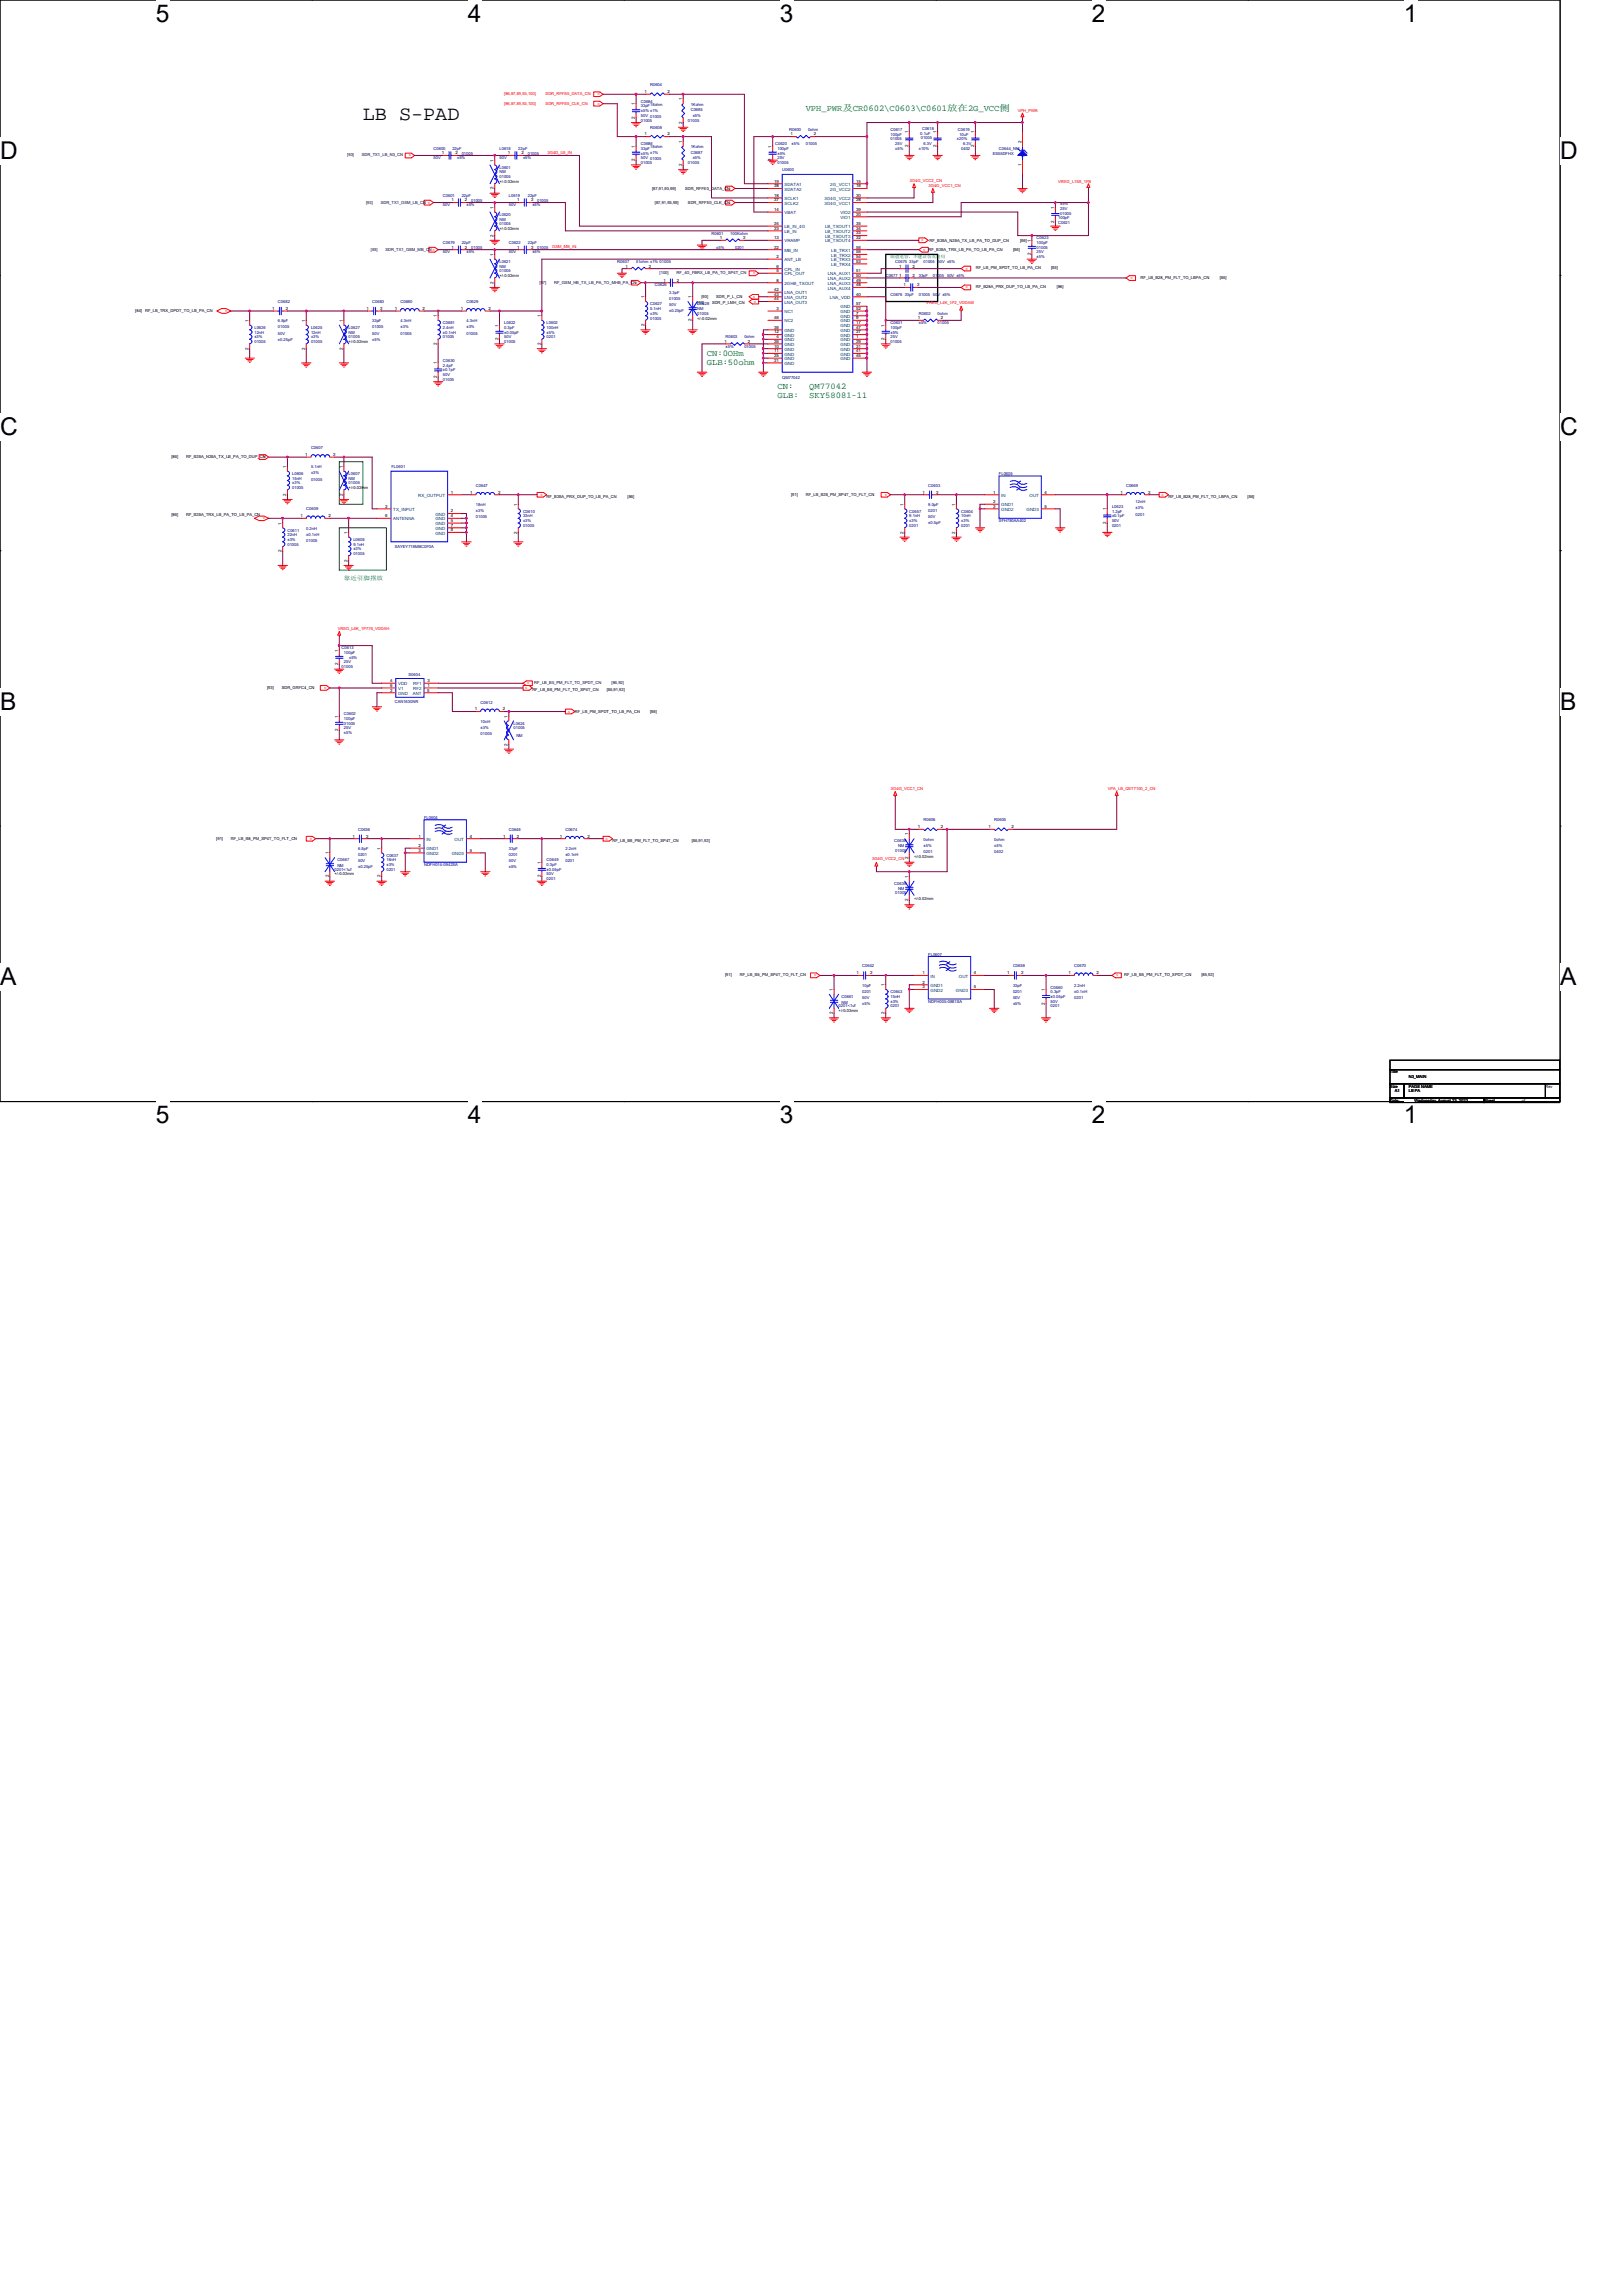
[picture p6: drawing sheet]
<svg xmlns="http://www.w3.org/2000/svg" width="210mm" height="297mm" viewBox="0 0 210 297" stroke-linecap="round" stroke-linejoin="round" font-family="sans-serif">
<defs><g id="words">
<g font-size="3.2">
<text x="20.2" y="2.8">5</text>
<text x="60.5" y="2.8">4</text>
<text x="100.9" y="2.8">3</text>
<text x="141.3" y="2.8">2</text>
<text x="181.6" y="2.8">1</text>
<text x="0" y="20.6">D</text>
<text x="201.8" y="20.6">D</text>
<text x="0" y="56.2">C</text>
<text x="201.8" y="56.2">C</text>
<text x="0" y="91.9">B</text>
<text x="201.8" y="91.9">B</text>
<text x="0" y="127.5">A</text>
<text x="201.8" y="127.5">A</text>
<text x="20.2" y="145.3">5</text>
<text x="60.5" y="145.3">4</text>
<text x="100.9" y="145.3">3</text>
<text x="141.3" y="145.3">2</text>
<text x="181.6" y="145.3">1</text>
</g>
<text font-size="2.6" x="46.9" y="15.5">LB S-PAD</text>
<g font-size="1.1" fill="#008000">
<text x="104.2" y="14.4">VPH_PWR及CR0602\C0603\C0601放在2G_VCC侧</text>
<text x="91.4" y="46">CN:0OHm</text>
<text x="91.4" y="47.2">GLB:50ohm</text>
<text x="100.6" y="50.3">CN:</text>
<text x="100.6" y="51.5">GLB:</text>
<text x="104.7" y="50.3">QM77042</text>
<text x="104.7" y="51.5">SKY58081-11</text>
</g>
<text font-size=".7" fill="#008000" x="44.5" y="75">靠近引脚摆放</text>
<g font-size=".6">
<text x="82.1" y="15.4" transform="rotate(-90 82.1 15.4)">2</text>
<text x="82.1" y="13.6" transform="rotate(-90 82.1 13.6)">1</text>
<text x="83.4" y="12">1</text>
<text x="83.4" y="17.5">1</text>
<text x="86.4" y="12">2</text>
<text x="86.4" y="17.5">2</text>
<text x="88.2" y="16" transform="rotate(-90 88.2 16)">2</text>
<text x="88.2" y="13" transform="rotate(-90 88.2 13)">1</text>
<text x="102.3" y="17.5">1</text>
<text x="105.3" y="17.5">2</text>
<text x="117.5" y="17.3" transform="rotate(-90 117.5 17.3)">1</text>
<text x="121.2" y="17.3" transform="rotate(-90 121.2 17.3)">1</text>
<text x="126" y="17.3" transform="rotate(-90 126 17.3)">1</text>
<text x="57.2" y="20">1</text>
<text x="58.9" y="20">2</text>
<text x="63.9" y="20.9" transform="rotate(-90 63.9 20.9)">1</text>
<text x="65.7" y="20">1</text>
<text x="67.5" y="20">2</text>
<text x="82.1" y="20.8" transform="rotate(-90 82.1 20.8)">2</text>
<text x="82.1" y="19.1" transform="rotate(-90 82.1 19.1)">1</text>
<text x="88.2" y="21.5" transform="rotate(-90 88.2 21.5)">2</text>
<text x="88.2" y="18.5" transform="rotate(-90 88.2 18.5)">1</text>
<text x="99.8" y="20.8" transform="rotate(-90 99.8 20.8)">2</text>
<text x="99.8" y="19.1" transform="rotate(-90 99.8 19.1)">1</text>
<text x="100.1" y="23.6">19</text>
<text x="110.8" y="23.6">15</text>
<text x="117.5" y="19" transform="rotate(-90 117.5 19)">2</text>
<text x="121.2" y="19" transform="rotate(-90 121.2 19)">2</text>
<text x="126" y="19" transform="rotate(-90 126 19)">2</text>
<text x="132.1" y="21.5" transform="rotate(-90 132.1 21.5)">1</text>
<text x="132.1" y="18.5" transform="rotate(-90 132.1 18.5)">2</text>
<text x="58.4" y="26.1">1</text>
<text x="60.2" y="26.1">2</text>
<text x="63.9" y="27" transform="rotate(-90 63.9 27)">1</text>
<text x="63.9" y="24.5" transform="rotate(-90 63.9 24.5)">2</text>
<text x="66.9" y="26.1">1</text>
<text x="68.7" y="26.1">2</text>
<text x="100.1" y="27.3">14</text>
<text x="100.1" y="25.5">18</text>
<text x="100.1" y="29.1">24</text>
<text x="100.1" y="26.1">37</text>
<text x="100.1" y="24.2">38</text>
<text x="100.1" y="29.7">23</text>
<text x="110.8" y="24.2">16</text>
<text x="110.8" y="29.7">34</text>
<text x="110.8" y="29.1">35</text>
<text x="110.8" y="27.9">20</text>
<text x="110.8" y="25.5">30</text>
<text x="110.8" y="27.3">39</text>
<text x="110.8" y="26.1">28</text>
<text x="136.4" y="28.8" transform="rotate(-90 136.4 28.8)">2</text>
<text x="136.4" y="27" transform="rotate(-90 136.4 27)">1</text>
<text x="58.4" y="32.2">1</text>
<text x="60.2" y="32.2">2</text>
<text x="63.9" y="33.1" transform="rotate(-90 63.9 33.1)">1</text>
<text x="63.9" y="30.6" transform="rotate(-90 63.9 30.6)">2</text>
<text x="66.9" y="32.2">1</text>
<text x="68.7" y="32.2">2</text>
<text x="80.9" y="34.6">1</text>
<text x="83.9" y="34.6">2</text>
<text x="93.1" y="30.9">1</text>
<text x="96.1" y="30.9">2</text>
<text x="100.1" y="30.9">13</text>
<text x="100.1" y="32.2">22</text>
<text x="100.5" y="33.4">2</text>
<text x="100.5" y="35.2">5</text>
<text x="100.5" y="34.6">6</text>
<text x="110.8" y="30.9">32</text>
<text x="110.8" y="35.2">51</text>
<text x="110.8" y="34">53</text>
<text x="110.8" y="33.4">54</text>
<text x="110.8" y="32.8">55</text>
<text x="110.8" y="32.2">56</text>
<text x="110.8" y="30.3">33</text>
<text x="110.8" y="35.8">50</text>
<text x="116.3" y="34.6">1</text>
<text x="116.3" y="35.8">1</text>
<text x="118.1" y="34.6">2</text>
<text x="118.1" y="35.8">2</text>
<text x="133.4" y="33" transform="rotate(-90 133.4 33)">2</text>
<text x="133.4" y="31.3" transform="rotate(-90 133.4 31.3)">1</text>
<text x="32.2" y="41.6" transform="rotate(-90 32.2 41.6)">1</text>
<text x="35.2" y="40.1">1</text>
<text x="37" y="40.1">2</text>
<text x="39.5" y="41.6" transform="rotate(-90 39.5 41.6)">1</text>
<text x="44.3" y="41.6" transform="rotate(-90 44.3 41.6)">1</text>
<text x="47.4" y="40.1">1</text>
<text x="49.2" y="40.1">2</text>
<text x="51.1" y="40.1">1</text>
<text x="54.7" y="40.1">2</text>
<text x="56.5" y="41" transform="rotate(-90 56.5 41)">1</text>
<text x="59.6" y="40.1">1</text>
<text x="63.2" y="40.1">2</text>
<text x="63.9" y="36.7" transform="rotate(-90 63.9 36.7)">2</text>
<text x="70" y="41" transform="rotate(-90 70 41)">1</text>
<text x="83.4" y="38.6" transform="rotate(-90 83.4 38.6)">1</text>
<text x="85.8" y="36.4">1</text>
<text x="87.6" y="36.4">2</text>
<text x="89.5" y="41.6" transform="rotate(-90 89.5 41.6)">2</text>
<text x="89.5" y="38.6" transform="rotate(-90 89.5 38.6)">1</text>
<text x="100.1" y="38.9">44</text>
<text x="100.1" y="37.7">42</text>
<text x="100.1" y="38.2">43</text>
<text x="100.1" y="41.3">46</text>
<text x="100.5" y="40.1">3</text>
<text x="100.5" y="36.4">8</text>
<text x="110.8" y="36.4">49</text>
<text x="110.8" y="37">48</text>
<text x="110.8" y="40.7">7</text>
<text x="110.8" y="41.3">9</text>
<text x="110.8" y="41.9">17</text>
<text x="110.8" y="38.2">40</text>
<text x="110.8" y="40.1">52</text>
<text x="110.8" y="39.5">57</text>
<text x="116.9" y="37">1</text>
<text x="118.7" y="37">2</text>
<text x="118.7" y="41.3">1</text>
<text x="121.7" y="41.3">2</text>
<text x="32.2" y="45.2" transform="rotate(-90 32.2 45.2)">2</text>
<text x="39.5" y="45.2" transform="rotate(-90 39.5 45.2)">2</text>
<text x="44.3" y="45.2" transform="rotate(-90 44.3 45.2)">2</text>
<text x="56.5" y="47.1" transform="rotate(-90 56.5 47.1)">1</text>
<text x="56.5" y="44.6" transform="rotate(-90 56.5 44.6)">2</text>
<text x="64.5" y="44" transform="rotate(-90 64.5 44)">2</text>
<text x="64.5" y="42.2" transform="rotate(-90 64.5 42.2)">1</text>
<text x="70" y="44.6" transform="rotate(-90 70 44.6)">2</text>
<text x="83.4" y="42.2" transform="rotate(-90 83.4 42.2)">2</text>
<text x="93.7" y="44.3">1</text>
<text x="96.7" y="44.3">2</text>
<text x="100.1" y="45">10</text>
<text x="100.1" y="45.6">11</text>
<text x="100.1" y="43.1">12</text>
<text x="100.1" y="46.8">21</text>
<text x="100.1" y="46.2">25</text>
<text x="100.1" y="44.3">26</text>
<text x="100.1" y="42.5">36</text>
<text x="100.5" y="43.8">4</text>
<text x="110.8" y="43.8">1</text>
<text x="110.8" y="42.5">47</text>
<text x="110.8" y="43.1">27</text>
<text x="110.8" y="44.3">29</text>
<text x="110.8" y="45">31</text>
<text x="110.8" y="45.6">41</text>
<text x="110.8" y="46.2">45</text>
<text x="114.4" y="44" transform="rotate(-90 114.4 44)">2</text>
<text x="114.4" y="42.2" transform="rotate(-90 114.4 42.2)">1</text>
<text x="56.5" y="48.9" transform="rotate(-90 56.5 48.9)">2</text>
<text x="39.5" y="59">1</text>
<text x="43.1" y="59">2</text>
<text x="37" y="64.1" transform="rotate(-90 37 64.1)">2</text>
<text x="37" y="60.5" transform="rotate(-90 37 60.5)">1</text>
<text x="44.3" y="64.1" transform="rotate(-90 44.3 64.1)">2</text>
<text x="44.3" y="60.5" transform="rotate(-90 44.3 60.5)">1</text>
<text x="49.8" y="65.7">3</text>
<text x="58.3" y="63.9">1</text>
<text x="60.8" y="63.9">1</text>
<text x="64.4" y="63.9">2</text>
<text x="66.9" y="65.4" transform="rotate(-90 66.9 65.4)">1</text>
<text x="116.9" y="65.4" transform="rotate(-90 116.9 65.4)">1</text>
<text x="119.4" y="63.9">1</text>
<text x="121.1" y="63.9">2</text>
<text x="123.6" y="65.4" transform="rotate(-90 123.6 65.4)">1</text>
<text x="128.5" y="63.9">1</text>
<text x="128.5" y="65.7">3</text>
<text x="128.5" y="65.1">2</text>
<text x="135.1" y="63.9">4</text>
<text x="135.1" y="65.7">5</text>
<text x="144.9" y="63.9">1</text>
<text x="148.5" y="63.9">2</text>
<text x="36.4" y="71.5" transform="rotate(-90 36.4 71.5)">2</text>
<text x="36.4" y="67.9" transform="rotate(-90 36.4 67.9)">1</text>
<text x="38.9" y="66.9">1</text>
<text x="42.5" y="66.9">2</text>
<text x="45" y="69.1" transform="rotate(-90 45 69.1)">1</text>
<text x="49.8" y="66.9">6</text>
<text x="58.3" y="66.3">2</text>
<text x="58.3" y="66.9">4</text>
<text x="58.3" y="67.5">5</text>
<text x="58.3" y="68.1">7</text>
<text x="58.3" y="68.7">8</text>
<text x="66.9" y="69" transform="rotate(-90 66.9 69)">2</text>
<text x="116.9" y="69" transform="rotate(-90 116.9 69)">2</text>
<text x="123.6" y="69" transform="rotate(-90 123.6 69)">2</text>
<text x="143.1" y="67.8" transform="rotate(-90 143.1 67.8)">2</text>
<text x="143.1" y="66" transform="rotate(-90 143.1 66)">1</text>
<text x="45" y="72.7" transform="rotate(-90 45 72.7)">2</text>
<text x="43.8" y="86.1" transform="rotate(-90 43.8 86.1)">2</text>
<text x="43.8" y="84.3" transform="rotate(-90 43.8 84.3)">1</text>
<text x="50.5" y="89.5">2</text>
<text x="50.5" y="88.2">4</text>
<text x="50.5" y="88.9">6</text>
<text x="55.3" y="89.5">5</text>
<text x="55.3" y="88.9">1</text>
<text x="55.3" y="88.2">3</text>
<text x="43.8" y="94.6" transform="rotate(-90 43.8 94.6)">2</text>
<text x="43.8" y="92.8" transform="rotate(-90 43.8 92.8)">1</text>
<text x="61.4" y="91.9">1</text>
<text x="65" y="91.9">2</text>
<text x="65.7" y="92.8" transform="rotate(-90 65.7 92.8)">1</text>
<text x="65.7" y="96.5" transform="rotate(-90 65.7 96.5)">2</text>
<text x="118.7" y="107.1">1</text>
<text x="121.7" y="107.1">2</text>
<text x="127.9" y="107.1">1</text>
<text x="130.9" y="107.1">2</text>
<text x="42.5" y="113.5" transform="rotate(-90 42.5 113.5)">2</text>
<text x="42.5" y="110.5" transform="rotate(-90 42.5 110.5)">1</text>
<text x="45.6" y="108.4">1</text>
<text x="47.4" y="108.4">2</text>
<text x="49.2" y="113.5" transform="rotate(-90 49.2 113.5)">2</text>
<text x="49.2" y="109.9" transform="rotate(-90 49.2 109.9)">1</text>
<text x="54.1" y="108.4">1</text>
<text x="54.1" y="110.2">3</text>
<text x="54.1" y="109.6">2</text>
<text x="60.8" y="108.4">4</text>
<text x="60.8" y="110.2">5</text>
<text x="65.1" y="108.4">1</text>
<text x="66.9" y="108.4">2</text>
<text x="70" y="113.5" transform="rotate(-90 70 113.5)">2</text>
<text x="70" y="111.7" transform="rotate(-90 70 111.7)">1</text>
<text x="72.4" y="108.4">1</text>
<text x="76" y="108.4">2</text>
<text x="117.5" y="113.6" transform="rotate(-90 117.5 113.6)">1</text>
<text x="117.5" y="111.1" transform="rotate(-90 117.5 111.1)">2</text>
<text x="117.5" y="108.1" transform="rotate(-90 117.5 108.1)">1</text>
<text x="117.5" y="116.6" transform="rotate(-90 117.5 116.6)">2</text>
<text x="107.8" y="131.2" transform="rotate(-90 107.8 131.2)">2</text>
<text x="107.8" y="128.2" transform="rotate(-90 107.8 128.2)">1</text>
<text x="110.8" y="126">1</text>
<text x="112.6" y="126">2</text>
<text x="114.4" y="131.2" transform="rotate(-90 114.4 131.2)">2</text>
<text x="114.4" y="127.6" transform="rotate(-90 114.4 127.6)">1</text>
<text x="119.4" y="126">1</text>
<text x="119.4" y="127.9">3</text>
<text x="119.4" y="127.3">2</text>
<text x="126" y="126">4</text>
<text x="126" y="127.9">5</text>
<text x="130.3" y="126">1</text>
<text x="132.1" y="126">2</text>
<text x="135.2" y="130" transform="rotate(-90 135.2 130)">2</text>
<text x="135.2" y="128.2" transform="rotate(-90 135.2 128.2)">1</text>
<text x="138.2" y="126">1</text>
<text x="141.9" y="126">2</text>
</g>
<g font-size=".6" fill="#004080">
<text x="132.5" y="20.4" transform="rotate(-90 132.5 20.4)">1</text>
<text x="132.5" y="19.5" transform="rotate(-90 132.5 19.5)">2</text>
<text x="101.5" y="27.7">VBAT</text>
<text x="101.5" y="25.9">SCLK1</text>
<text x="101.5" y="24">SDATA1</text>
<text x="101.5" y="29.5">LB_IN_4G</text>
<text x="101.5" y="26.5">SCLK2</text>
<text x="101.5" y="24.7">SDATA2</text>
<text x="106.7" y="25.9">3G4G_VCC2</text>
<text x="106.7" y="26.5">3G4G_VCC1</text>
<text x="106.7" y="29.5">LB_TXOUT1</text>
<text x="107.4" y="24">2G_VCC1</text>
<text x="107.4" y="24.7">2G_VCC2</text>
<text x="108.7" y="28.3">VIO1</text>
<text x="108.7" y="27.7">VIO2</text>
<text x="101.5" y="33.8">ANT_LB</text>
<text x="101.5" y="35.6">CPL_OUT</text>
<text x="101.5" y="35">CPL_IN</text>
<text x="101.5" y="31.4">VRAMP</text>
<text x="101.5" y="32.6">MB_IN</text>
<text x="101.5" y="30.1">LB_IN</text>
<text x="106.7" y="31.4">LB_TXOUT4</text>
<text x="106.7" y="30.8">LB_TXOUT3</text>
<text x="106.7" y="30.1">LB_TXOUT2</text>
<text x="107.1" y="35.6">LNA_AUX1</text>
<text x="107.5" y="34.4">LB_TRX4</text>
<text x="107.5" y="33.8">LB_TRX3</text>
<text x="107.5" y="33.2">LB_TRX2</text>
<text x="107.5" y="32.6">LB_TRX1</text>
<text x="101.5" y="40.5">NC1</text>
<text x="101.5" y="36.9">2GHB_TXOUT</text>
<text x="101.5" y="39.3">LNA_OUT3</text>
<text x="101.5" y="38.1">LNA_OUT1</text>
<text x="101.5" y="38.7">LNA_OUT2</text>
<text x="101.5" y="41.7">NC2</text>
<text x="107.1" y="36.9">LNA_AUX3</text>
<text x="107.1" y="37.5">LNA_AUX4</text>
<text x="107.1" y="36.2">LNA_AUX2</text>
<text x="107.4" y="38.7">LNA_VDD</text>
<text x="108.8" y="41.1">GND</text>
<text x="108.8" y="41.7">GND</text>
<text x="108.8" y="40.5">GND</text>
<text x="108.8" y="39.9">GND</text>
<text x="101.5" y="44.2">GND</text>
<text x="101.5" y="45.4">GND</text>
<text x="101.5" y="46">GND</text>
<text x="101.5" y="43.6">GND</text>
<text x="101.5" y="47.2">GND</text>
<text x="101.5" y="46.6">GND</text>
<text x="101.5" y="44.8">GND</text>
<text x="101.5" y="42.9">GND</text>
<text x="108.8" y="44.2">GND</text>
<text x="108.8" y="42.9">GND</text>
<text x="108.8" y="42.3">GND</text>
<text x="108.8" y="43.6">GND</text>
<text x="108.8" y="44.8">GND</text>
<text x="108.8" y="45.4">GND</text>
<text x="108.8" y="46">GND</text>
<text x="108.8" y="46.6">GND</text>
<text x="54.1" y="64.3">RX_OUTPUT</text>
<text x="129.5" y="64.3">IN</text>
<text x="129.5" y="65.5">GND1</text>
<text x="133.2" y="64.3">OUT</text>
<text x="50.9" y="66.1">TX_INPUT</text>
<text x="50.9" y="67.3">ANTENNA</text>
<text x="56.3" y="66.7">GND</text>
<text x="56.3" y="67.3">GND</text>
<text x="56.3" y="67.9">GND</text>
<text x="56.3" y="68.6">GND</text>
<text x="56.3" y="69.2">GND</text>
<text x="129.5" y="66.1">GND2</text>
<text x="132.8" y="66.1">GND3</text>
<text x="51.5" y="89.9">GND</text>
<text x="51.5" y="88.7">VDD</text>
<text x="51.5" y="89.3">V1</text>
<text x="53.4" y="89.9">ANT</text>
<text x="53.5" y="89.3">RF2</text>
<text x="53.5" y="88.7">RF1</text>
<text x="55.2" y="108.8">IN</text>
<text x="55.2" y="110.6">GND2</text>
<text x="55.2" y="110">GND1</text>
<text x="58.4" y="110.6">GND3</text>
<text x="58.8" y="108.8">OUT</text>
<text x="120.4" y="126.5">IN</text>
<text x="120.4" y="128.3">GND2</text>
<text x="120.4" y="127.7">GND1</text>
<text x="123.7" y="128.3">GND3</text>
<text x="124.1" y="126.5">OUT</text>
</g>
<g font-size=".5" fill="#000080">
<text x="84.1" y="11.2">R0604</text>
<text x="82.9" y="13.3">C0684</text>
<text x="82.9" y="13.9">33pF</text>
<text x="82.9" y="15.7">01005</text>
<text x="82.9" y="15.1">50V 01005</text>
<text x="82.9" y="14.5">±5% ±1%</text>
<text x="84.1" y="13.7">18ohm</text>
<text x="84.1" y="16.6">R0608</text>
<text x="89" y="15.7">01005</text>
<text x="89.4" y="14.4">C0685</text>
<text x="89.4" y="13.7">1Kohm</text>
<text x="89.6" y="15.1">±5%</text>
<text x="102.1" y="17">R0600</text>
<text x="104.5" y="17">0ohm</text>
<text x="115.2" y="17">C0617</text>
<text x="115.2" y="17.5">100pF</text>
<text x="119.1" y="17.4">0.1uF</text>
<text x="119.3" y="16.8">C0618</text>
<text x="123.9" y="17">C0619</text>
<text x="124.1" y="17.5">10uF</text>
<text x="56.1" y="19.4">C0600</text>
<text x="56.1" y="20.6">50V</text>
<text x="58.5" y="19.4">22pF</text>
<text x="59.1" y="20.6">±5%</text>
<text x="59.7" y="20">01005</text>
<text x="64.6" y="19.4">L0618</text>
<text x="64.6" y="20.6">50V</text>
<text x="64.6" y="21.8">L0601</text>
<text x="64.6" y="22.4">NM</text>
<text x="64.6" y="23.1">01005</text>
<text x="67.1" y="19.4">22pF</text>
<text x="67.7" y="20.6">±5%</text>
<text x="68.3" y="20">01005</text>
<text x="82.9" y="18.8">C0686</text>
<text x="82.9" y="19.4">33pF</text>
<text x="82.9" y="21.2">01005</text>
<text x="82.9" y="20.6">50V 01005</text>
<text x="82.9" y="20">±5% ±1%</text>
<text x="84.1" y="19.1">18ohm</text>
<text x="89" y="21.2">01005</text>
<text x="89.4" y="19.9">C0687</text>
<text x="89.4" y="19.1">1Kohm</text>
<text x="89.6" y="20.6">±5%</text>
<text x="100.3" y="18.8">C0620</text>
<text x="100.6" y="19.4">100pF</text>
<text x="100.6" y="21.2">01005</text>
<text x="100.6" y="20.6">25V</text>
<text x="100.6" y="20">±5%</text>
<text x="101.2" y="22.1">U0600</text>
<text x="102.4" y="18.8">±5%</text>
<text x="104.2" y="18.8">01005</text>
<text x="115.2" y="18.2">01005</text>
<text x="115.8" y="18.8">25V</text>
<text x="115.8" y="19.4">±5%</text>
<text x="118.9" y="19.4">±10%</text>
<text x="119.1" y="18">01005</text>
<text x="119.5" y="18.7">6.3V</text>
<text x="123.8" y="18.2">±20%</text>
<text x="124.4" y="19.4">0402</text>
<text x="124.6" y="18.8">6.3V</text>
<text x="128.4" y="20.1">ES55DFHX</text>
<text x="129.2" y="19.4">C0644_NM</text>
<text x="57.3" y="25.5">C0601</text>
<text x="57.3" y="26.7">50V</text>
<text x="59.7" y="25.5">22pF</text>
<text x="60.3" y="26.7">±5%</text>
<text x="61" y="26.1">01005</text>
<text x="64.6" y="27.9">L0620</text>
<text x="64.6" y="28.5">NM</text>
<text x="64.6" y="29.1">01005</text>
<text x="65.8" y="25.5">L0619</text>
<text x="65.8" y="26.7">50V</text>
<text x="68.3" y="25.5">22pF</text>
<text x="68.9" y="26.7">±5%</text>
<text x="69.5" y="26.1">01005</text>
<text x="136.9" y="29">C0621</text>
<text x="136.9" y="28.3">100pF</text>
<text x="137.2" y="27.8">01005</text>
<text x="137.2" y="27.2">25V</text>
<text x="137.2" y="26.6">±5%</text>
<text x="57.3" y="31.6">C0679</text>
<text x="57.3" y="32.8">50V</text>
<text x="59.7" y="31.6">22pF</text>
<text x="60.3" y="32.8">±5%</text>
<text x="61" y="32.2">01005</text>
<text x="64.6" y="34">L0621</text>
<text x="64.6" y="34.6">NM</text>
<text x="64.6" y="35.2">01005</text>
<text x="65.8" y="31.6">C0622</text>
<text x="65.8" y="32.8">50V</text>
<text x="68.3" y="31.6">22pF</text>
<text x="68.9" y="32.8">±5%</text>
<text x="69.5" y="32.2">01005</text>
<text x="79.9" y="34">R0607</text>
<text x="82.3" y="34">51ohm ±1% 01005</text>
<text x="92.1" y="30.4">R0601</text>
<text x="92.7" y="32.2">±5%</text>
<text x="94.5" y="30.4">100Kohm</text>
<text x="95.1" y="32.2">0201</text>
<text x="114.6" y="35.8">C0677</text>
<text x="115.8" y="34">C0675 33pF</text>
<text x="118.9" y="35.8">33pF</text>
<text x="119.5" y="34">01005 50V ±5%</text>
<text x="120.7" y="35.8">01005</text>
<text x="122.5" y="35.8">50V ±5%</text>
<text x="134.1" y="31">C0623</text>
<text x="134.1" y="31.6">100pF</text>
<text x="134.1" y="32.2">01005</text>
<text x="134.1" y="32.8">25V</text>
<text x="134.1" y="33.4">±5%</text>
<text x="36" y="39.2">C0682</text>
<text x="36" y="41.7">6.8pF</text>
<text x="48.2" y="39.2">C0683</text>
<text x="48.2" y="41.7">33pF</text>
<text x="51.8" y="39.2">C0680</text>
<text x="51.8" y="41.7">4.3nH</text>
<text x="57.3" y="41.9">C0681</text>
<text x="60.3" y="39.2">C0629</text>
<text x="60.3" y="41.7">4.3nH</text>
<text x="65.2" y="41.9">L0622</text>
<text x="70.7" y="41.9">L0602</text>
<text x="84.1" y="39.5">C0627</text>
<text x="84.1" y="40.1">5.1nH</text>
<text x="84.1" y="40.7">±3%</text>
<text x="84.1" y="41.3">01005</text>
<text x="84.7" y="37.1">C0626</text>
<text x="86.6" y="38">3.3pF</text>
<text x="86.6" y="38.8">01005</text>
<text x="86.6" y="39.6">50V</text>
<text x="86.6" y="40.4">±0.25pF</text>
<text x="90.2" y="39.5">C0628 SDR_P_LMH_CN</text>
<text x="90.2" y="40.1">NM</text>
<text x="90.2" y="40.7">01005</text>
<text x="115.2" y="41.9">C0631</text>
<text x="115.2" y="38.3">C0676 33pF</text>
<text x="118.9" y="40.7">R0602</text>
<text x="118.9" y="41.9">±5%</text>
<text x="118.9" y="38.3">01005 50V ±5%</text>
<text x="121.3" y="40.7">0ohm</text>
<text x="121.3" y="41.9">01005</text>
<text x="32.9" y="42.5">L0626</text>
<text x="32.9" y="43.2">12nH</text>
<text x="32.9" y="43.8">±3%</text>
<text x="32.9" y="44.4">01005</text>
<text x="36" y="42.5">01005</text>
<text x="36" y="43.3">50V</text>
<text x="36" y="44.1">±0.25pF</text>
<text x="40.2" y="42.5">L0625</text>
<text x="40.2" y="43.2">12nH</text>
<text x="40.2" y="43.8">±3%</text>
<text x="40.2" y="44.4">01005</text>
<text x="45.1" y="42.5">L0627</text>
<text x="45.1" y="43.2">NM</text>
<text x="45.1" y="43.8">01005</text>
<text x="48.2" y="42.5">01005</text>
<text x="48.2" y="43.3">50V</text>
<text x="48.2" y="44.1">±5%</text>
<text x="51.8" y="42.5">±3%</text>
<text x="51.8" y="43.3">01005</text>
<text x="57.3" y="42.5">2.4nH</text>
<text x="57.3" y="43.2">±0.1nH</text>
<text x="57.3" y="43.8">01005</text>
<text x="57.3" y="46.8">C0630</text>
<text x="57.3" y="47.4">2.4pF</text>
<text x="60.3" y="42.5">±3%</text>
<text x="60.3" y="43.3">01005</text>
<text x="65.2" y="42.5">0.3pF</text>
<text x="65.2" y="44.4">01005</text>
<text x="65.2" y="43.8">50V</text>
<text x="65.2" y="43.2">±0.05pF</text>
<text x="70.7" y="42.5">100nH</text>
<text x="70.7" y="43.2">±5%</text>
<text x="70.7" y="43.8">0201</text>
<text x="93.9" y="43.8">R0603</text>
<text x="93.9" y="45">±5%</text>
<text x="96.3" y="43.8">0ohm</text>
<text x="96.3" y="45">01005</text>
<text x="115.2" y="42.5">100pF</text>
<text x="115.2" y="44.4">01005</text>
<text x="115.2" y="43.8">25V</text>
<text x="115.2" y="43.2">±5%</text>
<text x="57.3" y="49.3">01005</text>
<text x="57.3" y="48.6">50V</text>
<text x="57.3" y="48">±0.1pF</text>
<text x="101.2" y="49">QM77042</text>
<text x="40.2" y="58.1">C0607</text>
<text x="37.8" y="61.4">L0606</text>
<text x="37.8" y="62.1">15nH</text>
<text x="37.8" y="62.7">±3%</text>
<text x="37.8" y="63.3">01005</text>
<text x="40.2" y="60.6">5.1nH</text>
<text x="40.2" y="61.4">±3%</text>
<text x="40.2" y="62.2">01005</text>
<text x="45.1" y="61.4">L0607</text>
<text x="45.1" y="62.1">NM</text>
<text x="45.1" y="62.7">01005</text>
<text x="50.7" y="60.6">FL0601</text>
<text x="61.6" y="63">C0647</text>
<text x="61.6" y="65.5">18nH</text>
<text x="120.1" y="63">C0603</text>
<text x="120.1" y="65.5">9.0pF</text>
<text x="129.2" y="61.4">FL0605</text>
<text x="143.9" y="65.7">L0623</text>
<text x="145.7" y="63">C0669</text>
<text x="146.9" y="65.1">12nH</text>
<text x="146.9" y="65.9">±3%</text>
<text x="37.2" y="68.8">C0611</text>
<text x="37.2" y="69.4">22nH</text>
<text x="37.2" y="70">±3%</text>
<text x="37.2" y="70.6">01005</text>
<text x="39.6" y="66">C0609</text>
<text x="39.6" y="68.5">0.2nH</text>
<text x="39.6" y="69.3">±0.1nH</text>
<text x="39.6" y="70.1">01005</text>
<text x="45.7" y="70">L0608</text>
<text x="45.7" y="70.6">9.1nH</text>
<text x="45.7" y="71.2">±3%</text>
<text x="45.7" y="71.8">01005</text>
<text x="51.1" y="70.8">SAYEY718MBC0F0A</text>
<text x="61.6" y="66.3">±3%</text>
<text x="61.6" y="67.1">01005</text>
<text x="67.7" y="66.3">C0610</text>
<text x="67.7" y="66.9">33nH</text>
<text x="67.7" y="67.5">±3%</text>
<text x="67.7" y="68.2">01005</text>
<text x="117.6" y="66.3">C0657</text>
<text x="117.6" y="66.9">9.1nH</text>
<text x="117.6" y="67.5">±3%</text>
<text x="117.6" y="68.2">0201</text>
<text x="120.1" y="66.3">0201</text>
<text x="120.1" y="67.1">50V</text>
<text x="120.1" y="67.8">±0.5pF</text>
<text x="124.4" y="66.3">C0604</text>
<text x="124.4" y="66.9">10nH</text>
<text x="124.4" y="67.5">±3%</text>
<text x="124.4" y="68.2">0201</text>
<text x="129.2" y="67.5">SFH780AA402</text>
<text x="143.9" y="66.3">1.2pF</text>
<text x="143.9" y="68.2">0201</text>
<text x="143.9" y="67.5">50V</text>
<text x="143.9" y="66.9">±0.1pF</text>
<text x="146.9" y="66.7">0201</text>
<text x="44.2" y="84">C0613</text>
<text x="44.2" y="86.4">01005</text>
<text x="44.5" y="84.6">100pF</text>
<text x="44.5" y="85.8">25V</text>
<text x="45.2" y="85.2">±5%</text>
<text x="52.9" y="87.4">S0604</text>
<text x="44.5" y="92.5">C0602</text>
<text x="44.5" y="93.2">100pF</text>
<text x="44.5" y="93.7">01005</text>
<text x="44.5" y="94.4">25V</text>
<text x="44.5" y="95">±5%</text>
<text x="51.1" y="91">CAN1630NR</text>
<text x="62.2" y="91">C0612</text>
<text x="62.2" y="93.5">10nH</text>
<text x="62.2" y="94.3">±3%</text>
<text x="62.2" y="95.1">01005</text>
<text x="66.4" y="93.7">L0624</text>
<text x="66.4" y="94.4">01005</text>
<text x="66.8" y="95.3">NM</text>
<text x="46.3" y="107.5">C0636</text>
<text x="54.9" y="105.9">FL0604</text>
<text x="65.8" y="107.5">C0648</text>
<text x="73.2" y="107.5">C0674</text>
<text x="119.5" y="106.3">R0606</text>
<text x="128.6" y="106.3">R0605</text>
<text x="43.3" y="112.6">0201&lt;1uf</text>
<text x="43.6" y="111.4">C0667</text>
<text x="43.6" y="112.2">NM</text>
<text x="46.3" y="110">6.8pF</text>
<text x="46.3" y="110.8">0201</text>
<text x="46.3" y="111.5">50V</text>
<text x="46.3" y="112.4">±0.25pF</text>
<text x="50" y="110.8">C0637</text>
<text x="50" y="111.4">16nH</text>
<text x="50" y="112">±3%</text>
<text x="50" y="112.6">0201</text>
<text x="54.9" y="112">NDFH014-0942SA</text>
<text x="65.8" y="110">33pF</text>
<text x="65.8" y="110.8">0201</text>
<text x="65.8" y="111.5">50V</text>
<text x="65.8" y="112.4">±5%</text>
<text x="70.7" y="111.4">C0649</text>
<text x="70.7" y="112">0.3pF</text>
<text x="70.7" y="113.9">0201</text>
<text x="70.7" y="113.3">50V</text>
<text x="70.7" y="112.6">±0.05pF</text>
<text x="73.2" y="110">2.2nH</text>
<text x="73.2" y="110.8">±0.1nH</text>
<text x="73.2" y="111.5">0201</text>
<text x="115.7" y="109">C0638</text>
<text x="115.8" y="110.2">01005</text>
<text x="116.2" y="109.6">NM</text>
<text x="119.5" y="108.8">0ohm</text>
<text x="119.5" y="109.5">±5%</text>
<text x="119.5" y="110.3">0201</text>
<text x="128.6" y="108.8">0ohm</text>
<text x="128.6" y="109.5">±5%</text>
<text x="128.6" y="110.3">0402</text>
<text x="115.7" y="114.5">C0639</text>
<text x="115.8" y="115.7">01005</text>
<text x="116.2" y="115.1">NM</text>
<text x="111.5" y="125.2">C0642</text>
<text x="120.1" y="123.6">FL0607</text>
<text x="131.1" y="125.2">C0658</text>
<text x="139" y="125.2">C0670</text>
<text x="108.5" y="130.3">0201&lt;1uf</text>
<text x="108.9" y="129.1">C0661</text>
<text x="108.9" y="129.8">NM</text>
<text x="111.5" y="127.7">10pF</text>
<text x="111.5" y="128.4">0201</text>
<text x="111.5" y="129.2">50V</text>
<text x="111.5" y="130">±5%</text>
<text x="115.2" y="128.5">C0643</text>
<text x="115.2" y="129.1">15nH</text>
<text x="115.2" y="129.7">±3%</text>
<text x="115.2" y="130.3">0201</text>
<text x="120.1" y="129.7">NDFH005-0881SA</text>
<text x="131.1" y="127.7">33pF</text>
<text x="131.1" y="128.4">0201</text>
<text x="131.1" y="129.2">50V</text>
<text x="131.1" y="130">±5%</text>
<text x="135.9" y="127.9">C0660</text>
<text x="135.9" y="128.5">0.3pF</text>
<text x="135.9" y="130.3">0201</text>
<text x="135.9" y="129.7">50V</text>
<text x="135.9" y="129.1">±0.05pF</text>
<text x="139" y="127.7">2.2nH</text>
<text x="139" y="128.4">±0.1nH</text>
<text x="139" y="129.2">0201</text>
</g>
<g font-size=".5" fill="#f00">
<text x="65.2" y="13.5">[86,87,89,93,100]</text>
<text x="65.2" y="12.3">[86,87,89,93,100]</text>
<text x="70.6" y="13.5">SDR_RFFE5_CLK_CN</text>
<text x="70.6" y="12.3">SDR_RFFE5_DATA_CN</text>
<text x="77.6" y="13.3" transform="rotate(-180 77.6 13.3)">o</text>
<text x="77.6" y="12" transform="rotate(-180 77.6 12)">o</text>
<text x="131.7" y="14.5">VPH_PWR</text>
<text x="53.2" y="20" transform="rotate(-180 53.2 20)">o</text>
<text x="70.8" y="19.9">3G4G_LB_IN</text>
<text x="117.7" y="23.5">3G4G_VCC2_CN</text>
<text x="136.9" y="23.6">VREG_L15B_1P8</text>
<text x="55.6" y="26.1" transform="rotate(-180 55.6 26.1)">o</text>
<text x="94.2" y="24.6">o</text>
<text x="120.1" y="24.1">3G4G_VCC1_CN</text>
<text x="56.3" y="32.2" transform="rotate(-180 56.3 32.2)">o</text>
<text x="71.5" y="32.1">GSM_MB_IN</text>
<text x="97.7" y="35.2" transform="rotate(-180 97.7 35.2)">o</text>
<text x="119.2" y="31.2">o</text>
<text x="119.7" y="32.2" transform="rotate(-180 119.7 32.2)">o</text>
<text x="125.2" y="34.6" transform="rotate(-180 125.2 34.6)">o</text>
<text x="146.6" y="35.8" transform="rotate(-180 146.6 35.8)">o</text>
<text x="29.4" y="40.1" transform="rotate(-180 29.4 40.1)">o</text>
<text x="82.5" y="36.4" transform="rotate(-180 82.5 36.4)">o</text>
<text x="97.4" y="38.6">o</text>
<text x="97.8" y="38.9" transform="rotate(-180 97.8 38.9)">o</text>
<text x="119.8" y="39.4">VREG_L4K_1P2_VDDAM</text>
<text x="125.2" y="37" transform="rotate(-180 125.2 37)">o</text>
<text x="34.3" y="59" transform="rotate(-180 34.3 59)">o</text>
<text x="70.2" y="63.9" transform="rotate(-180 70.2 63.9)">o</text>
<text x="114.8" y="63.9" transform="rotate(-180 114.8 63.9)">o</text>
<text x="150.3" y="64.2">o</text>
<text x="34.3" y="66.9" transform="rotate(-180 34.3 66.9)">o</text>
<text x="43.7" y="81.4">VREG_L6K_1P776_VDDAH</text>
<text x="42.2" y="88.9" transform="rotate(-180 42.2 88.9)">o</text>
<text x="68" y="89.2">o</text>
<text x="68.5" y="88.2" transform="rotate(-180 68.5 88.2)">o</text>
<text x="73.4" y="92.2">o</text>
<text x="115.3" y="102.2">3G4G_VCC1_CN</text>
<text x="143.3" y="102.2">VPA_LB_QET7100_2_CN</text>
<text x="40.4" y="108.4" transform="rotate(-180 40.4 108.4)">o</text>
<text x="78.3" y="108.7">o</text>
<text x="112.8" y="111.3">3G4G_VCC2_CN</text>
<text x="105.6" y="126" transform="rotate(-180 105.6 126)">o</text>
<text x="144.7" y="126" transform="rotate(-180 144.7 126)">o</text>
</g>
<g font-size=".5" fill="#000040">
<text x="44.9" y="20.2">[93]</text>
<text x="46.8" y="20.2">SDR_TX1_LB_N3_CN</text>
<text x="47.4" y="26.3">[93]</text>
<text x="49.3" y="26.3">SDR_TX1_GSM_LB_CN</text>
<text x="48" y="32.4">[93]</text>
<text x="49.9" y="32.4">SDR_TX1_GSM_MB_CN</text>
<text x="85.3" y="35.5">[100]</text>
<text x="87.5" y="35.5">RF_4G_FBRX_LB_PA_TO_SP4T_CN</text>
<text x="69.8" y="36.7">[87]</text>
<text x="71.7" y="36.7">RF_GSM_HB_TX_LB_PA_TO_MHB_PA_CN</text>
<text x="69.1" y="88.5">RF_LB_B5_PM_FLT_TO_SPDT_CN</text>
<text x="79.1" y="88.5">[86,92]</text>
</g>
<g font-size=".5">
<text x="64.6" y="23.6">+/-0.02mm</text>
<text x="64.6" y="29.7">+/-0.02mm</text>
<text x="84.4" y="24.6">[87,91,93,99]</text>
<text x="84.7" y="26.4">[87,91,93,99]</text>
<text x="88.6" y="24.6">SDR_RFFE0_DATA_CN</text>
<text x="89" y="26.4">SDR_RFFE0_CLK_CNo</text>
<text x="64.6" y="35.8">+/-0.02mm</text>
<text x="120.1" y="32.4">RF_B28A_TRX_LB_PA_TO_LB_PA_CN</text>
<text x="120.3" y="31.3">RF_B28A_N28A_TX_LB_PA_TO_DUP_CN</text>
<text x="126.2" y="34.9">RF_LB_PM_SPDT_TO_LB_PA_CN</text>
<text x="131.1" y="32.4">[86]</text>
<text x="132" y="31.3">[86]</text>
<text x="136" y="34.9">[85]</text>
<text x="17.5" y="40.3">[84]</text>
<text x="18.8" y="40.3">RF_LB_TRX_DPDT_TO_LB_PA_CN</text>
<text x="90.2" y="39.4">[93]</text>
<text x="90.2" y="41.4">+/-0.02mm</text>
<text x="90.8" y="38.6">[93]</text>
<text x="92.7" y="38.6">SDR_P_L_CN</text>
<text x="126.2" y="37.3">RF_B28A_PRX_DUP_TO_LB_PA_CN</text>
<text x="136.7" y="37.3">[86]</text>
<text x="147.6" y="36.1">RF_LB_B28_PM_FLT_TO_LBPA_CN</text>
<text x="157.8" y="36.1">[86]</text>
<text x="45.1" y="44.4">+/-0.02mm</text>
<text x="22.2" y="59.2">[86]</text>
<text x="24.1" y="59.2">RF_B28A_N28A_TX_LB_PA_TO_DUP_CN</text>
<text x="45.1" y="63.3">+/-0.02mm</text>
<text x="70.7" y="64.4">RF_B28A_PRX_DUP_TO_LB_PA_CN</text>
<text x="81.2" y="64.4">[86]</text>
<text x="102.4" y="64.1">[91]</text>
<text x="104.2" y="64.1">RF_LB_B28_PM_SP4T_TO_FLT_CN</text>
<text x="151.2" y="64.4">RF_LB_B28_PM_FLT_TO_LBPA_CN</text>
<text x="161.4" y="64.4">[86]</text>
<text x="22.2" y="66.8">[86]</text>
<text x="24.1" y="66.8">RF_B28A_TRX_LB_PA_TO_LB_PA_CN</text>
<text x="34.6" y="89.1">[93]</text>
<text x="36.4" y="89.1">SDR_GRFC4_CN</text>
<text x="68.9" y="89.4">RF_LB_B8_PM_FLT_TO_SP4T_CN</text>
<text x="78.5" y="89.4">[86,91,92]</text>
<text x="74.4" y="92.2">RF_LB_PM_SPDT_TO_LB_PA_CN</text>
<text x="84.1" y="92.2">[86]</text>
<text x="28" y="108.6">[91]</text>
<text x="29.9" y="108.6">RF_LB_B8_PM_SP4T_TO_FLT_CN</text>
<text x="43.3" y="113.3">+/-0.03mm</text>
<text x="79.2" y="108.9">RF_LB_B8_PM_FLT_TO_SP4T_CN</text>
<text x="89.5" y="108.9">[86,91,92]</text>
<text x="118.3" y="111">+/-0.02mm</text>
<text x="118.3" y="116.4">+/-0.02mm</text>
<text x="93.8" y="126.3">[91]</text>
<text x="95.7" y="126.3">RF_LB_B5_PM_SP4T_TO_FLT_CN</text>
<text x="108.5" y="130.9">+/-0.03mm</text>
<text x="145.5" y="126.3">RF_LB_B5_PM_FLT_TO_SPDT_CN</text>
<text x="155.4" y="126.3">[85,92]</text>
<text x="179.8" y="138.9">Title</text>
<text x="179.8" y="140.7">Size</text>
<text x="179.8" y="142.5">Date:</text>
<text x="180.4" y="141.3">A1</text>
<text x="182.3" y="141.3">LB PA</text>
<text x="182.3" y="139.5">N3_MAIN</text>
<text x="182.3" y="140.7">PAGE NAME</text>
<text x="183" y="142.5">Wednesday, August 23, 2023</text>
<text x="192" y="142.5">Sheet</text>
<text x="196.9" y="142.5">of</text>
<text x="199.9" y="140.7">Rev</text>
</g>
<text font-size=".5" fill="#008000" x="115.2" y="33.4">隔值电容，不建议仿真使用</text>
</g></defs>
<path d="M0 0h201.8v142.5h-201.8z" fill="none" stroke="#000" stroke-width=".13"/>
<g fill="#fff">
<path d="M20.2 0h1.7v3.5h-1.7z"/>
<path d="M20.2 142.5h1.7v3.5h-1.7z"/>
</g>
<path d="M40.4 0h.1M40.4 142.5h.1" fill="none" stroke="#000" stroke-width=".13"/>
<g fill="#fff">
<path d="M60.5 0h1.8v3.5h-1.8z"/>
<path d="M60.5 142.5h1.8v3.5h-1.8z"/>
</g>
<path d="M80.7 0h.1M80.7 142.5h.1" fill="none" stroke="#000" stroke-width=".13"/>
<g fill="#fff">
<path d="M100.9 0h1.8v3.5h-1.8z"/>
<path d="M100.9 142.5h1.8v3.5h-1.8z"/>
</g>
<path d="M121.1 0h.1M121.1 142.5h.1" fill="none" stroke="#000" stroke-width=".13"/>
<g fill="#fff">
<path d="M141.3 0h1.7v3.5h-1.7z"/>
<path d="M141.3 142.5h1.7v3.5h-1.7z"/>
</g>
<path d="M161.5 0h.1M161.5 142.5h.1" fill="none" stroke="#000" stroke-width=".13"/>
<g fill="#fff">
<path d="M181.6 0h1.8v3.5h-1.8z"/>
<path d="M181.6 142.5h1.8v3.5h-1.8z"/>
<path d="M0 17.8h2.3v3.5h-2.3z"/>
<path d="M201.8 17.8h2.3v3.5h-2.3z"/>
<path d="M0 53.4h2.3v3.5h-2.3z"/>
<path d="M201.8 53.4h2.3v3.5h-2.3z"/>
</g>
<path d="M0 35.6h.1M201.8 35.6h.1" fill="none" stroke="#000" stroke-width=".13"/>
<g fill="#fff">
<path d="M0 89h2.1v3.6h-2.1z"/>
<path d="M201.8 89h2.1v3.6h-2.1z"/>
</g>
<path d="M0 71.2h.1M201.8 71.2h.1" fill="none" stroke="#000" stroke-width=".13"/>
<g fill="#fff">
<path d="M0 124.7h2.1v3.5h-2.1z"/>
<path d="M201.8 124.7h2.2v3.5h-2.2z"/>
</g>
<path d="M0 106.9h.1M201.8 106.9h.1M179.8 137.2h22v1.2h-22zM179.8 138.4h22v1.8h-22zM179.8 140.2h1.9v1.8h-1.9zM179.8 142h12.2v.6h-12.2zM181.7 140.2h18.2v1.8h-18.2zM192 142h9.8v.6h-9.8zM199.9 140.2h1.9v1.8h-1.9z" fill="none" stroke="#000" stroke-width=".13"/>
<path d="M43.9 59.7h3v5.5h-3zM43.9 68.3h6.1v5.5h-6.1z" fill="none" stroke="#008000" stroke-width=".13"/>
<path d="M114.6 32.9h6.7v6.1h-6.7z" fill="none" stroke="#000" stroke-width=".17"/>
<g fill="none" stroke="#f00" stroke-width=".13">
<path d="M52.4 19.8h.8l.4 .3-.4 .3h-.8zM76.8 13.1h.8l.4 .3-.4 .3h-.8zM76.8 11.9h.8l.4 .3-.4 .3h-.8zM81.7 15.9h1.2M81.9 16h.8M82 16.2h.5M82.2 16.4h.2M82.3 13.4v.6M82.3 14.6v.6M82.3 18.9v.6M83.5 12.2h.6M83.5 17.7h.6"/>
<path d="M86 12.2h.6M86 17.7h.6M87.8 16.5h1.2M88 16.6h.8M88.1 16.8h.5M88.3 17h.2M88.4 12.8v.6M88.4 15.2v.7M88.4 18.3v.6M100 18.9v.6M102.4 17.7h.6M104.9 17.7h.6"/>
<path d="M117.6 17.1v.6M117.6 18.3v.6M121.3 17.1v.6M121.3 18.3v.6M126.2 17.1v.6M126.2 18.3v.6M132.3 14.6l.2 .5h-.4zM132.3 15.1v.1M132.3 17.1v1.8M54.9 25.9h.7l.5 .3-.5 .3h-.7zM55.5 32h.8l.4 .3-.4 .3h-.8zM57.3 20.1h.6"/>
<path d="M58.5 20.1h.6M58.5 26.2h.6M58.5 32.3h.6M59.7 26.2h.6M59.7 32.3h.6M63.4 25h1.2M63.4 31.1h1.2M63.4 37.2h1.2M63.6 25.2h.8M63.6 31.3h.8M63.6 37.4h.8M63.8 25.4h.5"/>
<path d="M63.8 31.5h.5M63.8 37.5h.5M63.9 31.6h.2M63.9 37.7h.2M63.9 25.5h.2M64 20.7v.6M64 23.8v.6M64 32.9v.6M64 36v.6M64 26.8v.6M64 29.9v.6M65.8 20.1h.6"/>
<path d="M67.1 20.1h.6M67.1 26.2h.6M67.1 32.3h.6M68.3 26.2h.6M68.3 32.3h.6M79.9 35.3h1.2M80 35.5h.9M80.2 35.7h.5M80.4 35.9h.1M81.1 34.8h.6M81.7 21.3h1.2M81.7 36.3h.8l.4 .3-.4 .3h-.8z"/>
<path d="M81.9 21.5h.8M82 21.7h.5M82.2 21.9h.2M82.3 20.1v.6M83.5 34.8h.6M83.5 38.4v.6M86 36.6h.6M87.2 36.6h.6M87.8 21.9h1.2M88 22.1h.8M88.1 22.3h.5M88.3 22.5h.2"/>
<path d="M88.4 20.7v.6M89.6 38.4v.6M90.2 31.7h1.2M90.4 31.9h.8M90.6 32.1h.5M90.8 32.3h.1M93.3 31.1h.6M93.9 24.1h.8l.4 .3-.4 .3h-.8zM93.9 25.9h.8l.4 .3-.4 .3h-.8zM95.7 31.1h.6M96.9 35.1h.8l.4 .2-.4 .4h-.8zM96.9 38.4l.4-.3h.8v.6h-.8z"/>
<path d="M96.9 39l.4-.3h.8v.6h-.8zM99.4 33.5h1.8M99.4 35.3h1.8M99.4 34.8h1.8M99.4 36.6h1.8M99.4 31.1h1.8M99.4 27.4h1.8M99.4 25.6h1.8M99.4 23.8h1.8M99.4 32.3h1.8M99.4 29.3h1.8M99.4 26.2h1.8"/>
<path d="M99.4 24.4h1.8M99.4 39h1.8M99.4 29.9h1.8M99.4 37.8h1.8M99.4 38.4h1.8M99.4 20.7h1.2M99.5 20.9h.9M99.7 21.1h.5M99.9 21.3h.1M100 20.1v.6M110.3 23.8h1.9M110.3 24.4h1.9"/>
<path d="M110.3 28h1.9M110.3 25.6h1.9M110.3 31.1h1.9M110.3 27.4h1.9M110.3 36.6h1.9M110.3 35.3h1.9M110.3 34.1h1.9M110.3 33.5h1.9M110.3 32.9h1.9M110.3 32.3h1.9M110.3 26.2h1.9M110.3 30.5h1.9"/>
<path d="M110.3 29.9h1.9M110.3 29.3h1.9M110.3 38.4h1.9M110.3 37.2h1.9M110.3 36h1.9M110.3 39.6h1.9M116.4 34.8h.7M116.4 36h.7M117.1 20.1h1.2M117.1 37.2h.5M117.2 20.3h.9M117.4 20.5h.5"/>
<path d="M117.6 20.7h.1M117.6 34.8h.7M117.6 36h.7M118.3 23.8l.1 .5h-.3zM118.3 24.3v.1M118.3 37.2h.6M118.9 32.3l.4-.3h.8v.6h-.8zM118.9 30.8h.8l.4 .3-.4 .3h-.8zM120.7 24.9v.1M120.7 20.1h1.2M120.7 24.4l.2 .5h-.4zM120.9 20.3h.8"/>
<path d="M121.1 20.5h.5M121.2 20.7h.2M124.4 39.6l.1 .5h-.3zM124.4 34.8l.4-.4h.8v.7h-.8zM124.4 37.2l.4-.3h.8v.6h-.8zM125.6 20.1h1.2M125.8 20.3h.8M125.9 20.5h.5M126.1 20.7h.1M131.7 24.4h1.2M131.8 24.6h.9M132 24.7h.5"/>
<path d="M132.2 24.9h.1M132.3 20.7v1.9M132.9 33.5h1.2M133.1 33.7h.8M133.3 33.9h.5M133.4 34.1h.2M133.5 31.1v.6M133.5 32.3v.6M135.9 29.3h1.3M136.1 29.4h.9M136.3 29.6h.5M136.5 29.8h.1"/>
<path d="M136.5 26.8v.6M136.5 28v.7M140.8 24.3v.1M140.8 23.8l.2 .5h-.4zM145.7 36l.4-.3h.8v.6h-.8zM28 40.2l.7-.3h.6l.6 .3-.6 .3h-.6zM31.7 46.3h1.2M31.9 46.5h.8M32.1 46.7h.5M32.3 46.9h.1M32.3 41.4v.7M32.3 44.5v.6"/>
<path d="M33.5 58.8h.8l.5 .3-.5 .3h-.8zM35.3 40.2h.7M36.6 40.2h.6M39 46.9h1.2M39.2 47.1h.8M39.4 47.3h.5M39.6 47.5h.1M39.6 59.1h.6M39.6 41.4v.7M39.6 44.5v.6M42.7 59.1h.6M43.9 46.9h1.2"/>
<path d="M44.1 47.1h.8M44.3 47.3h.4M44.5 47.5h.1M44.5 41.4v.7M44.5 44.5v.6M47.5 40.2h.7M48.8 40.2h.6M51.2 40.2h.6M54.3 40.2h.6M56.1 49.4h1.2M56.3 49.6h.8M56.5 49.7h.4"/>
<path d="M56.6 49.9h.1M56.7 40.9v.5M56.7 43.9v.6M56.7 46.9v.6M56.7 48.2v.6M59.7 40.2h.6M62.8 40.2h.6M64 44.5h1.2M64.2 44.7h.8M64.4 44.9h.5M64.6 45h.1M64.6 42.1v.6"/>
<path d="M64.6 43.3v.6M69.5 45.1h1.2M69.7 45.3h.8M69.8 45.5h.6M70 45.7h.2M70.1 40.9v.5M70.1 43.9v.6M82.9 42.7h1.2M83.1 42.9h.8M83.3 43h.5M83.5 43.2h.1M83.5 41.4v.7"/>
<path d="M89 42.7h1.2M89.2 42.9h.8M89.4 43h.5M89.6 43.2h.1M89.6 40.9v.5M90.2 48.2h1.2M90.4 48.3h.8M90.6 48.5h.5M90.8 48.7h.1M93.9 44.5h.6M96.3 44.5h.6M98.1 48.2h1.3"/>
<path d="M98.3 48.3h.9M98.5 48.5h.5M98.7 48.7h.1M99.4 40.2h1.8M99.4 43.9h1.8M99.4 45.1h1.8M99.4 45.7h1.8M99.4 43.3h1.8M99.4 46.9h1.8M99.4 46.3h1.8M99.4 44.5h1.8M99.4 42.7h1.8"/>
<path d="M99.4 41.4h1.8M110.3 40.9h1.9M110.3 43.9h1.9M110.3 42.7h1.9M110.3 41.4h1.9M110.3 42.1h1.9M110.3 43.3h1.9M110.3 44.5h1.9M110.3 45.1h1.9M110.3 45.7h1.9M110.3 46.3h1.9M110.3 40.2h1.9"/>
<path d="M111.5 48.2h1.3M111.7 48.3h.9M111.9 48.5h.5M112.1 48.7h.1M114 44.5h1.2M114.2 44.7h.8M114.4 44.9h.5M114.6 45h.1M114.6 42.1v.6M114.6 43.3v.6M118.9 41.4h.6M121.3 41.4h.6"/>
<path d="M124.4 40.1v.1M32.9 67.1l.6-.3h.6l.7 .3-.7 .3h-.6zM36 73.2h1.2M36.2 73.3h.8M36.3 73.5h.5M36.5 73.7h.1M36.6 67.7v.6M36.6 70.7v.6M36.6 64.6h1.2M36.8 64.8h.8M36.9 65h.5M37.1 65.2h.2"/>
<path d="M37.2 60.3v.7M37.2 63.4v.6M39 67.1h.6M42.1 67.1h.6M43.9 64.6h1.2M44.1 64.8h.8M44.3 65h.4M44.5 65.2h.1M44.5 60.3v.7M44.5 63.4v.6M44.5 73.2h1.2M44.7 73.3h.8"/>
<path d="M44.9 73.5h.5M45 73.7h.2M45.1 68.9v.6M45.1 71.9v.6M48.8 65.8h1.8M48.8 67.1h1.8M57.9 64h1.8M57.9 66.4h1.8M57.9 67.1h1.8M57.9 67.7h1.8M57.9 68.3h1.8M57.9 68.9h1.8"/>
<path d="M59.7 70.1h1.3M59.9 70.3h.9M60.1 70.5h.5M60.3 70.7h.1M61 64h.6M64 64h.6M66.4 70.1h1.3M66.6 70.3h.9M66.8 70.5h.5M67 70.7h.1M67.1 65.2v.6M67.1 68.3v.6"/>
<path d="M69.5 63.7h.8l.4 .3-.4 .3h-.8zM114 63.7h.8l.4 .3-.4 .3h-.8zM116.4 69.5h1.2M116.6 69.7h.9M116.8 69.8h.5M117 70h.1M117.1 65.2v.6M117.1 68.3v.6M119.5 64h.6M120.7 64h.6M123.1 69.5h1.3M123.3 69.7h.9"/>
<path d="M123.5 69.8h.5M123.7 70h.1M123.7 65.2v.6M123.7 68.3v.6M126.2 68.3h1.2M126.4 68.5h.8M126.6 68.6h.4M126.7 68.8h.2M127.4 64h1.8M127.4 65.8h1.8M127.4 65.2h1.8M134.7 64h1.8"/>
<path d="M134.7 65.8h1.8M136.5 68.3h1.3M136.7 68.5h.9M136.9 68.6h.5M137.1 68.8h.1M142.6 68.9h1.3M142.8 69.1h.9M143 69.3h.5M143.2 69.4h.1M143.3 65.8v.6M143.3 67.1v.6M145.1 64h.6"/>
<path d="M148.1 64h.6M150 63.7h.7l.5 .3-.5 .3h-.7zM41.4 88.7h.8l.5 .3-.5 .3h-.8zM43.3 86.6h1.2M43.3 95.7h1.2M43.5 86.7h.8M43.5 95.9h.8M43.6 86.9h.5M43.6 96.1h.5M43.8 87.1h.1M43.8 96.3h.1M43.9 81.7l.2 .5h-.4z"/>
<path d="M43.9 82.2v.1M43.9 84.1v.6M43.9 85.3v.7M43.9 92.7v.6M43.9 93.9v.6M48.2 91.4h1.2M48.3 91.6h.9M48.5 91.8h.5M48.7 92h.1M49.4 89.6h1.8M49.4 88.4h1.8M49.4 89h1.8"/>
<path d="M54.9 89h1.8M54.9 88.4h1.8M54.9 89.6h1.8M61.6 92.1h.6M64.6 92.1h.6M65.2 96.9h1.2M65.4 97.1h.9M65.6 97.3h.5M65.8 97.5h.1M65.8 92.7v.6M65.8 95.7v.6M67.7 88.7h.8l.4 .3-.4 .3h-.8z"/>
<path d="M67.7 88.4l.4-.3h.8v.6h-.8zM73.2 91.7h.7l.5 .4-.5 .3h-.7zM39.6 108.2h.8l.5 .3-.5 .3h-.8zM42.1 114h1.2M42.2 114.2h.9M42.4 114.4h.5M42.6 114.6h.1M42.7 110.3v.7M42.7 112.8v.6M45.7 108.5h.6M46.9 108.5h.6M48.8 114h1.2"/>
<path d="M49 114.2h.8M49.1 114.4h.5M49.3 114.6h.1M49.4 109.7v.6M49.4 112.8v.6M51.8 112.8h1.2M52 113h.9M52.2 113.1h.5M52.4 113.3h.1M53 108.5h1.9M53 110.3h1.9M53 109.7h1.9"/>
<path d="M60.3 108.5h1.9M60.3 110.3h1.9M62.2 112.8h1.2M62.4 113h.8M62.5 113.1h.5M62.7 113.3h.1M65.2 108.5h.6M66.4 108.5h.7M69.5 114h1.2M69.7 114.2h.8M69.9 114.4h.5M70 114.6h.2"/>
<path d="M70.1 111.5v.7M70.1 112.8v.6M72.5 108.5h.7M75.6 108.5h.6M78 108.2h.8l.4 .3-.4 .3h-.8zM113.4 111.5l.2 .5h-.4zM113.4 112v.2M115.8 102.4l.2 .5h-.4zM115.8 102.9v.1M117.1 111.5h1.2M117.1 117.1h1.2M117.2 111.7h.9"/>
<path d="M117.2 117.2h.9M117.4 111.9h.5M117.4 117.4h.5M117.6 112.1h.1M117.6 117.6h.1M117.6 107.9v.6M117.6 110.3v.7M117.6 113.4v.6M117.6 115.8v.6M118.9 107.3h.6M121.3 107.3h.6M128 107.3h.6"/>
<path d="M130.5 107.3h.6M144.5 102.4l.2 .5h-.4zM144.5 102.9v.1M104.9 125.9h.7l.5 .3-.5 .3h-.7zM107.3 131.7h1.2M107.5 131.8h.8M107.7 132h.4M107.8 132.2h.2M107.9 128v.6M107.9 130.5v.6M111 126.2h.5M112.2 126.2h.6"/>
<path d="M114 131.7h1.2M114.2 131.8h.8M114.4 132h.5M114.6 132.2h.1M114.6 127.4v.6M114.6 130.5v.6M117.1 130.5h1.2M117.2 130.6h.9M117.4 130.8h.5M117.6 131h.1M118.3 126.2h1.8M118.3 128h1.8"/>
<path d="M118.3 127.4h1.8M125.6 126.2h1.8M125.6 128h1.8M128 130.5h1.2M128.2 130.6h.9M128.4 130.8h.5M128.6 131h.1M130.5 126.2h.6M131.7 126.2h.6M134.7 131.7h1.2M134.9 131.8h.9M135.1 132h.5"/>
<path d="M135.3 132.2h.1M135.3 128v.6M135.3 129.2v.6M138.4 126.2h.6M141.4 126.2h.6M143.9 126.2l.4-.3h.8v.6h-.8z"/>
</g>
<g fill="none" stroke="#00f" stroke-width=".13">
<path d="M58.1 19.6v1M58.3 19.6v1M66.6 19.6v1M66.9 19.6v1M81.8 14.2h1M81.8 14.5h1M81.8 19.7h1M81.8 19.9h1M82.3 14v.2M82.3 14.5v.1M82.3 19.5v.2M82.3 19.9v.2"/>
<path d="M84.1 12.2l.2-.2 .4 .4 .3-.4 .4 .4 .4-.4 .2 .2M84.1 17.7l.2-.2 .4 .4 .3-.4 .4 .4 .4-.4 .2 .2M88.4 13.4l-.2 .2 .4 .4-.4 .3 .4 .4-.4 .3 .2 .2M88.4 18.9l-.2 .2 .4 .4-.4 .3 .4 .4-.4 .4 .2 .1M99.5 19.7h1M99.5 19.9h1M100 19.5v.2M100 19.9v.2M103 17.7l.2 .2 .4-.4 .3 .4 .4-.4 .4 .4 .2-.2M117.2 17.9h.9M117.2 18.1h.9M117.6 17.7v.2"/>
<path d="M117.6 18.1v.2M120.8 17.9h1M120.8 18.1h1M121.3 17.7v.2M121.3 18.1v.2M125.7 17.9h1M125.7 18.1h1M126.2 17.7v.2M126.2 18.1v.2M131.7 19.2l.3 .3h.6l.3 .3M132.3 18.9v.6M36.2 39.8v.9"/>
<path d="M36.4 39.8v.9M48.3 39.8v.9M48.6 39.8v.9M57.9 20.1h.2M58.3 20.1h.2M59.1 26.2h.2M59.1 32.3h.2M59.3 25.7v1M59.3 31.8v1M59.6 25.7v1M59.6 26.2h.1M59.6 31.8v1"/>
<path d="M59.6 32.3h.1M63.4 21.3l1.2 2.5M63.4 33.5l1.2 2.5M63.4 27.4l1.2 2.5M64 21.3a.3 .3 0 0 1 .3 .3 .3 .3 0 0 1-.3 .3M64 21.9a.3 .3 0 0 1 .3 .3 .3 .3 0 0 1-.3 .3M64 22.6a.29 .29 0 0 1 .3 .2 .29 .29 0 0 1-.3 .3M64 23.2a.3 .3 0 0 1 .3 .3 .3 .3 0 0 1-.3 .2M64 33.5a.3 .3 0 0 1 .3 .3 .3 .3 0 0 1-.3 .3M64 34.1a.3 .3 0 0 1 .3 .3 .3 .3 0 0 1-.3 .3M64 34.8a.29 .29 0 0 1 .3 .2 .29 .29 0 0 1-.3 .3M64 35.3a.3 .3 0 0 1 .3 .3 .3 .3 0 0 1-.3 .3"/>
<path d="M64 27.4a.3 .3 0 0 1 .3 .3 .3 .3 0 0 1-.3 .3M64 28a.3 .3 0 0 1 .3 .3 .3 .3 0 0 1-.3 .3M64 28.7a.29 .29 0 0 1 .3 .2 .29 .29 0 0 1-.3 .3 .31 .31 0 0 1 .3 .3 .31 .31 0 0 1-.3 .3M64.6 21.3l-1.2 2.5M64.6 33.5l-1.2 2.5M64.6 27.4l-1.2 2.5M66.4 20.1h.2M66.9 20.1h.2M67.7 26.2h.1M67.7 32.3h.1M67.8 25.7v1M67.8 31.8v1"/>
<path d="M68.1 25.7v1M68.1 26.2h.2M68.1 31.8v1M68.1 32.3h.2M81.7 34.8l.2-.2 .3 .3 .4-.3 .4 .3 .3-.3 .2 .2M83.5 39a.3 .3 0 0 1 .3 .3 .3 .3 0 0 1-.3 .3M83.5 39.6a.3 .3 0 0 1 .3 .3 .3 .3 0 0 1-.3 .3M86.6 36.6h.1M86.7 36.1v1M87 36.1v1M87 36.6h.2M89 39l1.2 1.9"/>
<path d="M89.1 39.8h1M89.6 39v.8M90.2 39l-1.2 1.9M93.9 31.1l.2-.2 .3 .4 .4-.4 .4 .4 .3-.4 .2 .2M101.2 22.6h9.1v25.6h-9.1zM117.1 34.8h.1M117.1 36h.1M117.2 34.3v.9M117.2 35.5v.9M117.5 34.3v.9M117.5 34.8h.1M117.5 35.5v.9"/>
<path d="M117.5 36h.1M117.6 37.2h.2M117.8 36.7v1M118.1 36.7v1M118.1 37.2h.2M132.3 20.1v.6M133 31.9h1M133 32.1h1M133.5 31.7v.2M133.5 32.1v.2M136.1 27.6h.9M136.1 27.9h.9"/>
<path d="M136.5 27.4v.2M136.5 27.9v.1M32.3 42.1a.3 .3 0 0 1 .3 .3 .3 .3 0 0 1-.3 .3 .31 .31 0 0 1 .3 .3 .31 .31 0 0 1-.3 .3 .31 .31 0 0 1 .3 .3 .31 .31 0 0 1-.3 .3 .3 .3 0 0 1 .3 .3 .3 .3 0 0 1-.3 .3M36 40.2h.2M36.4 40.2h.2M39.6 42.1a.3 .3 0 0 1 .3 .3 .3 .3 0 0 1-.3 .3 .31 .31 0 0 1 .3 .3 .31 .31 0 0 1-.3 .3 .31 .31 0 0 1 .3 .3 .31 .31 0 0 1-.3 .3 .3 .3 0 0 1 .3 .3 .3 .3 0 0 1-.3 .3M40.2 59.1a.3 .3 0 0 1 .3-.3 .3 .3 0 0 1 .3 .3M40.9 59.1a.29 .29 0 0 1 .2-.3 .29 .29 0 0 1 .3 .3 .31 .31 0 0 1 .3-.3 .31 .31 0 0 1 .3 .3 .31 .31 0 0 1 .3-.3 .31 .31 0 0 1 .4 .3M43.9 42.1l1.2 2.4M44.5 42.1a.3 .3 0 0 1 .3 .3 .3 .3 0 0 1-.3 .3 .31 .31 0 0 1 .3 .3 .31 .31 0 0 1-.3 .3 .31 .31 0 0 1 .3 .3 .31 .31 0 0 1-.3 .3 .3 .3 0 0 1 .3 .3 .3 .3 0 0 1-.3 .3M45.1 42.1l-1.2 2.4M48.2 40.2h.1"/>
<path d="M48.6 40.2h.2M51.8 40.2a.3 .3 0 0 1 .3-.3 .3 .3 0 0 1 .3 .3M52.4 40.2a.3 .3 0 0 1 .3-.3 .3 .3 0 0 1 .3 .3M53 40.2a.29 .29 0 0 1 .3-.3 .29 .29 0 0 1 .3 .3 .31 .31 0 0 1 .3-.3 .31 .31 0 0 1 .3 .3M56.2 47.7h1M56.2 48h1M56.7 41.4a.3 .3 0 0 1 .3 .3 .3 .3 0 0 1-.3 .3 .31 .31 0 0 1 .3 .3 .31 .31 0 0 1-.3 .4 .31 .31 0 0 1 .3 .3 .31 .31 0 0 1-.3 .3 .31 .31 0 0 1 .3 .3 .31 .31 0 0 1-.3 .3M56.7 47.5v.2M56.7 48v.2M60.3 40.2a.3 .3 0 0 1 .3-.3 .3 .3 0 0 1 .3 .3M61 40.2a.3 .3 0 0 1 .3-.3 .3 .3 0 0 1 .3 .3M61.6 40.2a.3 .3 0 0 1 .3-.3 .3 .3 0 0 1 .3 .3"/>
<path d="M62.2 40.2a.29 .29 0 0 1 .3-.3 .29 .29 0 0 1 .3 .3M64.1 42.9h1M64.1 43.1h1M64.6 42.7v.2M64.6 43.1v.2M70.1 41.4a.3 .3 0 0 1 .3 .3 .3 .3 0 0 1-.3 .3 .31 .31 0 0 1 .3 .3 .31 .31 0 0 1-.3 .4 .31 .31 0 0 1 .3 .3 .31 .31 0 0 1-.3 .3 .31 .31 0 0 1 .3 .3 .31 .31 0 0 1-.3 .3M83.5 40.2a.3 .3 0 0 1 .3 .3 .3 .3 0 0 1-.3 .3M83.5 40.9a.29 .29 0 0 1 .3 .2 .29 .29 0 0 1-.3 .3M89.1 40h1M89.6 40v.9M94.5 44.5l.2-.2 .3 .4 .4-.4 .4 .4 .3-.4 .2 .2M114.1 42.9h1"/>
<path d="M114.1 43.1h1M114.6 42.7v.2M114.6 43.1v.2M119.5 41.4l.2-.1 .3 .3 .4-.3 .4 .3 .3-.3 .2 .1M36.6 68.3a.29 .29 0 0 1 .3 .3 .29 .29 0 0 1-.3 .3 .31 .31 0 0 1 .3 .3 .31 .31 0 0 1-.3 .3 .31 .31 0 0 1 .3 .3 .31 .31 0 0 1-.3 .3 .31 .31 0 0 1 .3 .3 .31 .31 0 0 1-.3 .3M37.2 61a.3 .3 0 0 1 .3 .3 .3 .3 0 0 1-.3 .3M37.2 61.6a.3 .3 0 0 1 .3 .3 .3 .3 0 0 1-.3 .3M37.2 62.2a.29 .29 0 0 1 .3 .3 .29 .29 0 0 1-.3 .3M37.2 62.8a.3 .3 0 0 1 .3 .3 .3 .3 0 0 1-.3 .3M39.6 67a.3 .3 0 0 1 .3-.2 .3 .3 0 0 1 .3 .2M40.2 67a.3 .3 0 0 1 .3-.2 .3 .3 0 0 1 .3 .2M40.9 67a.29 .29 0 0 1 .2-.2 .29 .29 0 0 1 .3 .2 .31 .31 0 0 1 .3-.2 .31 .31 0 0 1 .3 .2"/>
<path d="M43.9 61l1.2 2.4M44.5 61a.3 .3 0 0 1 .3 .3 .3 .3 0 0 1-.3 .3M44.5 61.6a.3 .3 0 0 1 .3 .3 .3 .3 0 0 1-.3 .3M44.5 62.2a.29 .29 0 0 1 .3 .3 .29 .29 0 0 1-.3 .3M44.5 62.8a.3 .3 0 0 1 .3 .3 .3 .3 0 0 1-.3 .3M45.1 69.5a.3 .3 0 0 1 .3 .3 .3 .3 0 0 1-.3 .3 .31 .31 0 0 1 .3 .3 .31 .31 0 0 1-.3 .3 .31 .31 0 0 1 .3 .3 .31 .31 0 0 1-.3 .3 .3 .3 0 0 1 .3 .3 .3 .3 0 0 1-.3 .3M45.1 61l-1.2 2.4M50.6 61h7.3v9.1h-7.3zM61.6 64a.3 .3 0 0 1 .3-.3 .3 .3 0 0 1 .3 .3M62.2 64a.29 .29 0 0 1 .3-.3 .29 .29 0 0 1 .3 .3M62.8 64a.3 .3 0 0 1 .3-.3 .3 .3 0 0 1 .3 .3M63.4 64a.3 .3 0 0 1 .3-.3 .3 .3 0 0 1 .3 .3"/>
<path d="M67 65.8a.3 .3 0 0 1 .3 .3 .3 .3 0 0 1-.3 .3 .31 .31 0 0 1 .3 .3 .31 .31 0 0 1-.3 .3 .31 .31 0 0 1 .3 .3 .31 .31 0 0 1-.3 .3 .31 .31 0 0 1 .3 .4 .31 .31 0 0 1-.3 .3M117 65.8a.3 .3 0 0 1 .3 .3 .3 .3 0 0 1-.3 .3 .31 .31 0 0 1 .3 .3 .31 .31 0 0 1-.3 .3 .31 .31 0 0 1 .3 .3 .31 .31 0 0 1-.3 .3 .31 .31 0 0 1 .3 .4 .31 .31 0 0 1-.3 .3M120.1 64h.2M120.3 63.5v1M120.5 63.5v1M120.5 64h.2M123.7 65.8a.3 .3 0 0 1 .3 .3 .3 .3 0 0 1-.3 .3 .31 .31 0 0 1 .3 .3 .31 .31 0 0 1-.3 .3 .31 .31 0 0 1 .3 .3 .31 .31 0 0 1-.3 .3 .31 .31 0 0 1 .3 .4 .31 .31 0 0 1-.3 .3M129.2 61.6h5.5v5.5h-5.5zM130.7 63.1l.3-.1a.78 .78 0 0 1 .8 .2M130.7 62.7l.3-.1a.87 .87 0 0 1 .8 .2M130.7 62.3l.5-.1 .6 .2M131.8 62.8a.86 .86 0 0 0 1.1 .1"/>
<path d="M131.8 63.2a.89 .89 0 0 0 1.1 .1M131.8 62.4a.86 .86 0 0 0 1.1 .1M132 63.1l-.4 .3M132 62.2l-.4 .3M142.8 66.6h.9M142.8 66.9h.9M143.3 66.4v.2M143.3 66.9v.2M145.7 64a.3 .3 0 0 1 .3-.3 .3 .3 0 0 1 .3 .3 .31 .31 0 0 1 .3-.3 .31 .31 0 0 1 .3 .3 .31 .31 0 0 1 .3-.3 .31 .31 0 0 1 .3 .3 .3 .3 0 0 1 .3-.3 .3 .3 0 0 1 .3 .3M43.4 84.9h1M43.4 85.2h1M43.4 93.5h1"/>
<path d="M43.4 93.7h1M43.9 84.7v.2M43.9 85.2v.1M43.9 93.3v.2M43.9 93.7v.2M51.2 87.8h3.7v2.4h-3.7zM62.2 92a.29 .29 0 0 1 .3-.3 .29 .29 0 0 1 .3 .3M62.8 92a.3 .3 0 0 1 .3-.3 .3 .3 0 0 1 .3 .3M63.4 92a.3 .3 0 0 1 .3-.3 .3 .3 0 0 1 .3 .3M64 92a.3 .3 0 0 1 .3-.3 .3 .3 0 0 1 .3 .3M65.2 93.3l1.2 2.4M65.8 93.3a.3 .3 0 0 0-.3 .3 .3 .3 0 0 0 .3 .3 .31 .31 0 0 0-.3 .3 .31 .31 0 0 0 .3 .3 .31 .31 0 0 0-.3 .3 .31 .31 0 0 0 .3 .3 .31 .31 0 0 0-.3 .3 .31 .31 0 0 0 .3 .3"/>
<path d="M66.4 93.3l-1.2 2.4M42.1 111l1.2 1.8M42.2 111.7h1M42.2 112h1M42.7 111v.7M42.7 112v.8M43.3 111l-1.2 1.8M46.3 108.5h.2M46.5 108v1M46.8 108v1M46.8 108.5h.1M49.4 110.3a.3 .3 0 0 1 .3 .3 .3 .3 0 0 1-.3 .3 .3 .3 0 0 1 .3 .3 .3 .3 0 0 1-.3 .3"/>
<path d="M49.4 111.5a.3 .3 0 0 1 .3 .3 .3 .3 0 0 1-.3 .3M49.4 112.2a.3 .3 0 0 1 .3 .3 .3 .3 0 0 1-.3 .3M54.9 106.1h5.4v5.4h-5.4zM56.3 106.8l.3-.1a.78 .78 0 0 1 .8 .2M56.3 107.6l.3-.1a.78 .78 0 0 1 .8 .2M56.3 107.2l.3-.1a.78 .78 0 0 1 .8 .2M57.4 107.3a.92 .92 0 0 0 1.1 .1M57.4 107.7a.95 .95 0 0 0 1.1 .1M57.4 106.9a.92 .92 0 0 0 1.1 .1M57.6 107.6l-.4 .3M57.7 106.7l-.5 .3M65.8 108.5h.2"/>
<path d="M66 108v1M66.3 108v1M66.3 108.5h.1M69.6 112.4h1M69.6 112.6h1M70.1 112.2v.2M70.1 112.6v.2M73.2 108.5a.3 .3 0 0 1 .2-.3 .3 .3 0 0 1 .3 .3M73.8 108.5a.3 .3 0 0 1 .3-.3 .3 .3 0 0 1 .3 .3M74.4 108.5a.29 .29 0 0 1 .3-.3 .29 .29 0 0 1 .3 .3M75 108.5a.3 .3 0 0 1 .3-.3 .3 .3 0 0 1 .3 .3M117.1 108.5l1.2 1.8"/>
<path d="M117.1 114l1.2 1.8M117.2 109.3h.9M117.2 109.5h.9M117.2 114.8h.9M117.2 115h.9M117.6 108.5v.8M117.6 109.5v.8M117.6 114v.8M117.6 115v.8M118.3 108.5l-1.2 1.8M118.3 114l-1.2 1.8M119.5 107.3l.2 .2 .3-.4 .4 .4 .4-.4 .3 .4 .2-.2"/>
<path d="M128.6 107.3l.2 .2 .4-.4 .3 .4 .4-.4 .4 .4 .2-.2M107.3 128.6l1.2 1.9M107.4 129.4h1M107.4 129.7h1M107.9 128.6v.8M107.9 129.7v.8M108.5 128.6l-1.2 1.9M111.5 126.2h.2M111.7 125.7v1M112 125.7v1M112 126.2h.2M114.6 128a.3 .3 0 0 1 .3 .3 .3 .3 0 0 1-.3 .3"/>
<path d="M114.6 128.6a.3 .3 0 0 1 .3 .3 .3 .3 0 0 1-.3 .3M114.6 129.2a.29 .29 0 0 1 .3 .3 .29 .29 0 0 1-.3 .3 .31 .31 0 0 1 .3 .3 .31 .31 0 0 1-.3 .3M120.1 123.7h5.5v5.5h-5.5zM121.5 124.5l.3-.1a.78 .78 0 0 1 .8 .2M121.5 124.9l.3-.1a.78 .78 0 0 1 .8 .2M121.6 125.3l.4-.1 .6 .2M122.7 125a.91 .91 0 0 0 1 .1M122.7 125.4a.86 .86 0 0 0 1 .1M122.7 124.6a.89 .89 0 0 0 1 .1M122.8 125.3l-.4 .3M122.9 124.4l-.4 .3M131.1 126.2h.2"/>
<path d="M131.3 125.7v1M131.5 125.7v1M131.5 126.2h.2M134.9 128.8h.9M134.9 129.1h.9M135.3 128.6v.2M135.3 129.1v.1M139.6 126.2a.3 .3 0 0 0-.3-.3 .3 .3 0 0 0-.3 .3M140.2 126.2a.3 .3 0 0 0-.3-.3 .3 .3 0 0 0-.3 .3M140.8 126.2a.3 .3 0 0 0-.3-.3 .3 .3 0 0 0-.3 .3M141.4 126.2a.3 .3 0 0 0-.3-.3 .3 .3 0 0 0-.3 .3"/>
</g>
<path d="M131.7 20.1l.6-.6 .6 .6z" fill="#00f" stroke="#00f" stroke-width=".13"/>
<g fill="none" stroke="#800040" stroke-width=".13">
<path d="M78 12.2h4.3v1.2M78 13.4h1.9v4.3h2.4M82.3 12.2h1.2M82.3 17.7v1.2M82.3 17.7h1.2M82.3 15.2v.7M86.6 12.2h1.8M86.6 17.7h1.8M88.4 12.2v.6M88.4 12.2h7.9v11.6h3.1M88.4 17.7h3.7v7.9h7.3M88.4 17.7v.6"/>
<path d="M88.4 15.9v.6M100 17.7h2.4M100 17.7h-2.5v9.7h1.9M100 17.7v1.2M105.5 17.7h6.7M112.2 17.7v6.7M117.6 15.9h3.7M117.6 15.9h-5.4v1.8M117.6 15.9v1.2M117.6 18.9v1.2M121.3 15.9v1.2M121.3 18.9v1.2"/>
<path d="M121.3 15.9h4.9M126.2 15.9h6.1M126.2 15.9v1.2M126.2 18.9v1.2M132.3 15.2v.7M132.3 15.9v1.2M53.6 20.1h3.7M56.1 26.2h2.4M56.7 32.3h1.8M59.1 20.1h4.9M60.3 32.3h3.7M60.3 26.2h3.7"/>
<path d="M64 26.2h3.1M64 32.3h3.1M64 20.1v.6M64 24.4v.6M64 26.2v.6M64 30.5v.6M64 32.3v.6M64 36.6v.6M64 20.1h1.8M67.7 20.1h7.3v9.2h24.4M68.9 26.2h4.3v3.7h26.2M68.9 32.3h30.5"/>
<path d="M81.1 34.8h-.6v.5M82.3 20.7v.6M82.9 36.6h.6M83.5 36.6v1.8M83.5 36.6h2.5M84.1 34.8h15.3M87.8 36.6h1.8M88.4 21.3v.6M89.6 36.6v1.8M89.6 36.6h9.8M93.3 31.1h-2.5v.6M95.1 24.4h4.3"/>
<path d="M95.1 26.2h4.3M96.3 31.1h3.1M98.1 35.3h1.3M98.1 38.4h1.3M98.1 39h1.3M99.4 33.5h-29.3v6.7M112.2 31.1h6.7M112.2 32.3h6.7M112.2 38.4h2.4v3M112.2 36h4.2M112.2 37.2h4.9M112.2 39.6v8.6"/>
<path d="M112.2 27.4h19.5v3.1h1.8M116.4 34.8h-2.4v.5h-1.8M118.3 34.8h6.1M118.3 24.4v1.2h-6.1M118.3 36h27.4M118.9 37.2h5.5M120.7 25v1.2h-8.5M132.3 22.6v1.8M133.5 30.5v.6M133.5 32.9v.6M136.5 26.2h-12.1v1.8h-12.2M136.5 26.2h4.3"/>
<path d="M136.5 26.2v.6M136.5 28.7v.6M140.8 24.4v1.8M140.8 26.2v4.3h-7.3M29.9 40.2h2.4M32.3 40.2h3M32.3 40.2v1.2M32.3 45.1v1.2M34.8 59.1h2.4M37.2 59.1v1.2M37.2 59.1h2.4M37.2 40.2h2.4"/>
<path d="M39.6 45.1v1.8M43.3 59.1h1.2M44.5 40.2h3M44.5 59.1h3.7v6.7h.6M44.5 40.2h-4.9v1.2M44.5 59.1v1.2M44.5 40.2v1.2M44.5 45.1v1.8M49.4 40.2h1.8M54.9 40.2h1.8M56.7 48.8v.6M56.7 44.5v2.4"/>
<path d="M59.7 40.2h-3v.7M63.4 40.2h1.2M64.6 43.9v.6M70.1 40.2h-5.5v1.9M70.1 40.2v.7M70.1 44.5v.6M83.5 42.1v.6M89.6 41.4v1.3M93.9 44.5h-3.1v3.7M96.9 44.5h2.5M98.8 43.3v.6M98.8 43.9v1.2"/>
<path d="M98.8 45.1v.6M98.8 45.7v.6M98.8 46.3v.6M98.8 46.9v1.3M98.8 43.3h.6M98.8 43.9h.6M98.8 45.1h.6M98.8 45.7h.6M98.8 46.3h.6M98.8 46.9h.6M99.4 42.7h-.6v.6M114.6 41.4h4.3"/>
<path d="M114.6 41.4v.7M114.6 43.9v.6M124.4 40.2v1.2h-2.5M34.8 67.1h1.8M36.6 71.3v1.9M37.2 64v.6M39 67.1h-2.4v.6M42.7 67.1h2.4M44.5 64v.6M45.1 67.1v1.8M45.1 72.5v.7M45.1 67.1h3.7"/>
<path d="M59.7 66.4h.6v.7M59.7 67.1h.6M59.7 67.7h.6M59.7 68.3h.6M59.7 68.9h.6M59.7 64h1.3M60.3 67.1v.6M60.3 67.7v.6M60.3 68.3v.6M60.3 68.9v1.2M64.6 64h2.5M67.1 64h2.4"/>
<path d="M67.1 64v1.2M67.1 68.9v1.2M115.2 64h1.9M117.1 64v1.2M117.1 68.9v.6M117.1 64h2.4M121.3 64h2.4v1.2M123.7 68.9v.6M123.7 64h3.7M126.8 65.8v2.5M126.8 65.8h.6M127.4 65.2h-.6v.6"/>
<path d="M136.5 65.8h.7v2.5M136.5 64h6.8M143.3 64v1.8M143.3 67.7v1.2M143.3 64h1.8M148.7 64h1.3M42.7 89h1.2M43.9 89h5.5M43.9 83.5h4.3v4.9h1.2M43.9 82.3v1.2M43.9 83.5v.6M43.9 86v.6"/>
<path d="M43.9 89v3.7M43.9 94.5v1.2M49.4 89.6h-.6v1.8M56.7 88.4h11M56.7 89.6h1.8v2.5h3.1M56.7 89h11M65.2 92.1h.6M65.8 92.1h7.4M65.8 92.1v.6M65.8 96.3v.6M40.9 108.5h1.8M42.7 108.5v1.8"/>
<path d="M42.7 113.4v.6M42.7 108.5h3M47.5 108.5h1.9v1.2M49.4 113.4v.6M49.4 108.5h3.6M52.4 110.3v2.5M52.4 110.3h.6M53 109.7h-.6v.6M62.2 108.5h3M62.2 110.3h.6v2.5M67.1 108.5h3M70.1 108.5h2.4"/>
<path d="M70.1 108.5v3M70.1 113.4v.6M76.2 108.5h1.8M113.4 112.2v.6h4.2M115.8 103v4.3h1.8M117.6 107.3h1.3M117.6 107.3v.6M117.6 111v.5M117.6 112.8v.6M117.6 116.4v.7M121.9 107.3h.6M122.5 107.3h5.5"/>
<path d="M122.5 107.3v5.5h-4.9M144.5 103v4.3h-13.4M106.1 126.2h1.8M107.9 126.2v1.8M107.9 131.1v.6M107.9 126.2h3.1M112.8 126.2h1.8M114.6 126.2v1.2M114.6 131.1v.6M114.6 126.2h3.7M117.6 128v2.5M117.6 128h.7"/>
<path d="M118.3 127.4h-.7v.6M127.4 126.2h3.1M127.4 128h1.2v2.5M132.3 126.2h3M135.3 126.2h3.1M135.3 126.2v1.8M135.3 129.8v1.9M142 126.2h1.9"/>
</g>
<g fill="#f0f" stroke="#f0f" stroke-width=".13">
<path d="M117 63.9h.1v.2h-.1z" fill-rule="evenodd"/>
<path d="M123.7 63.9h.1v.2h-.1z" fill-rule="evenodd"/>
<path d="M143.2 63.9h.1v.2h-.1z" fill-rule="evenodd"/>
<path d="M126.7 65.8h.2v.1h-.2z" fill-rule="evenodd"/>
<path d="M37.1 59h.2v.2h-.2z" fill-rule="evenodd"/>
<path d="M44.4 59h.2v.2h-.2z" fill-rule="evenodd"/>
<path d="M67 63.9h.1v.2h-.1z" fill-rule="evenodd"/>
<path d="M60.2 67h.2v.1h-.2z" fill-rule="evenodd"/>
<path d="M36.5 67h.1v.1h-.1z" fill-rule="evenodd"/>
<path d="M45 67h.2v.1h-.2z" fill-rule="evenodd"/>
<path d="M60.2 67.6h.2v.1h-.2z" fill-rule="evenodd"/>
<path d="M60.2 68.2h.2v.1h-.2z" fill-rule="evenodd"/>
<path d="M60.2 68.8h.2v.1h-.2z" fill-rule="evenodd"/>
<path d="M117.6 15.8h.1v.1h-.1z" fill-rule="evenodd"/>
<path d="M126.1 15.8h.1v.1h-.1z" fill-rule="evenodd"/>
<path d="M121.2 15.8h.2v.1h-.2z" fill-rule="evenodd"/>
<path d="M132.2 15.8h.1v.1h-.1z" fill-rule="evenodd"/>
<path d="M99.9 17.6h.1v.1h-.1z" fill-rule="evenodd"/>
<path d="M112.1 23.7h.1v.1h-.1z" fill-rule="evenodd"/>
<path d="M112.1 17.6h.1v.1h-.1z" fill-rule="evenodd"/>
<path d="M63.9 20h.2v.2h-.2z" fill-rule="evenodd"/>
<path d="M63.9 26.1h.2v.2h-.2z" fill-rule="evenodd"/>
<path d="M136.4 26.1h.2v.2h-.2z" fill-rule="evenodd"/>
<path d="M140.7 26.1h.2v.2h-.2z" fill-rule="evenodd"/>
<path d="M133.4 30.4h.2v.1h-.2z" fill-rule="evenodd"/>
<path d="M70 40.1h.2v.2h-.2z" fill-rule="evenodd"/>
<path d="M83.4 36.5h.2v.1h-.2z" fill-rule="evenodd"/>
<path d="M89.5 36.5h.2v.1h-.2z" fill-rule="evenodd"/>
<path d="M114.5 41.4h.2v.1h-.2z" fill-rule="evenodd"/>
<path d="M112.1 40.1h.1v.2h-.1z" fill-rule="evenodd"/>
<path d="M32.2 40.1h.2v.2h-.2z" fill-rule="evenodd"/>
<path d="M112.1 40.8h.1v.1h-.1z" fill-rule="evenodd"/>
<path d="M112.1 42h.1v.1h-.1z" fill-rule="evenodd"/>
<path d="M112.1 41.4h.1v.1h-.1z" fill-rule="evenodd"/>
<path d="M112.1 42.6h.1v.1h-.1z" fill-rule="evenodd"/>
<path d="M98.7 43.2h.1v.2h-.1z" fill-rule="evenodd"/>
<path d="M112.1 43.2h.1v.2h-.1z" fill-rule="evenodd"/>
<path d="M98.7 45h.1v.2h-.1z" fill-rule="evenodd"/>
<path d="M98.7 43.8h.1v.1h-.1z" fill-rule="evenodd"/>
<path d="M112.1 44.4h.1v.2h-.1z" fill-rule="evenodd"/>
<path d="M112.1 43.8h.1v.1h-.1z" fill-rule="evenodd"/>
<path d="M112.1 45.6h.1v.2h-.1z" fill-rule="evenodd"/>
<path d="M112.1 45h.1v.2h-.1z" fill-rule="evenodd"/>
<path d="M98.7 46.2h.1v.2h-.1z" fill-rule="evenodd"/>
<path d="M98.7 45.6h.1v.2h-.1z" fill-rule="evenodd"/>
<path d="M112.1 46.2h.1v.2h-.1z" fill-rule="evenodd"/>
<path d="M98.7 46.8h.1v.2h-.1z" fill-rule="evenodd"/>
<path d="M49.3 108.4h.1v.2h-.1z" fill-rule="evenodd"/>
<path d="M52.3 110.2h.2v.2h-.2z" fill-rule="evenodd"/>
<path d="M117.6 107.2h.1v.2h-.1z" fill-rule="evenodd"/>
<path d="M122.4 107.2h.2v.2h-.2z" fill-rule="evenodd"/>
<path d="M117.6 112.7h.1v.1h-.1z" fill-rule="evenodd"/>
<path d="M107.8 126.1h.2v.1h-.2z" fill-rule="evenodd"/>
<path d="M114.5 126.1h.2v.1h-.2z" fill-rule="evenodd"/>
<path d="M70 108.4h.2v.2h-.2z" fill-rule="evenodd"/>
<path d="M135.2 126.1h.2v.1h-.2z" fill-rule="evenodd"/>
<path d="M42.6 108.4h.1v.2h-.1z" fill-rule="evenodd"/>
<path d="M44.4 40.1h.2v.2h-.2z" fill-rule="evenodd"/>
<path d="M43.8 83.4h.1v.2h-.1z" fill-rule="evenodd"/>
<path d="M43.8 88.9h.1v.2h-.1z" fill-rule="evenodd"/>
<path d="M65.8 92h.1v.1h-.1z" fill-rule="evenodd"/>
<path d="M63.9 32.2h.2v.2h-.2z" fill-rule="evenodd"/>
<path d="M56.6 40.1h.2v.2h-.2z" fill-rule="evenodd"/>
<path d="M64.5 40.1h.2v.2h-.2z" fill-rule="evenodd"/>
<path d="M117.6 127.9h.1v.2h-.1z" fill-rule="evenodd"/>
<path d="M39.5 40.1h.2v.2h-.2z" fill-rule="evenodd"/>
<path d="M82.2 12.1h.2v.2h-.2z" fill-rule="evenodd"/>
<path d="M88.3 12.1h.2v.2h-.2z" fill-rule="evenodd"/>
<path d="M82.2 17.6h.2v.1h-.2z" fill-rule="evenodd"/>
<path d="M88.3 17.6h.2v.1h-.2z" fill-rule="evenodd"/>
<path d="M117 63.9h.1v.2h-.1z" fill-rule="evenodd"/>
<path d="M123.7 63.9h.1v.2h-.1z" fill-rule="evenodd"/>
<path d="M143.2 63.9h.1v.2h-.1z" fill-rule="evenodd"/>
<path d="M126.7 65.8h.2v.1h-.2z" fill-rule="evenodd"/>
<path d="M37.1 59h.2v.2h-.2z" fill-rule="evenodd"/>
<path d="M44.4 59h.2v.2h-.2z" fill-rule="evenodd"/>
<path d="M67 63.9h.1v.2h-.1z" fill-rule="evenodd"/>
<path d="M60.2 67h.2v.1h-.2z" fill-rule="evenodd"/>
<path d="M36.5 67h.1v.1h-.1z" fill-rule="evenodd"/>
<path d="M45 67h.2v.1h-.2z" fill-rule="evenodd"/>
<path d="M60.2 67.6h.2v.1h-.2z" fill-rule="evenodd"/>
<path d="M60.2 68.2h.2v.1h-.2z" fill-rule="evenodd"/>
<path d="M60.2 68.8h.2v.1h-.2z" fill-rule="evenodd"/>
<path d="M117.6 15.8h.1v.1h-.1z" fill-rule="evenodd"/>
<path d="M126.1 15.8h.1v.1h-.1z" fill-rule="evenodd"/>
<path d="M121.2 15.8h.2v.1h-.2z" fill-rule="evenodd"/>
<path d="M132.2 15.8h.1v.1h-.1z" fill-rule="evenodd"/>
<path d="M99.9 17.6h.1v.1h-.1z" fill-rule="evenodd"/>
<path d="M112.1 23.7h.1v.1h-.1z" fill-rule="evenodd"/>
<path d="M112.1 17.6h.1v.1h-.1z" fill-rule="evenodd"/>
<path d="M63.9 20h.2v.2h-.2z" fill-rule="evenodd"/>
<path d="M63.9 26.1h.2v.2h-.2z" fill-rule="evenodd"/>
<path d="M136.4 26.1h.2v.2h-.2z" fill-rule="evenodd"/>
<path d="M140.7 26.1h.2v.2h-.2z" fill-rule="evenodd"/>
<path d="M133.4 30.4h.2v.1h-.2z" fill-rule="evenodd"/>
<path d="M70 40.1h.2v.2h-.2z" fill-rule="evenodd"/>
<path d="M83.4 36.5h.2v.1h-.2z" fill-rule="evenodd"/>
<path d="M89.5 36.5h.2v.1h-.2z" fill-rule="evenodd"/>
<path d="M114.5 41.4h.2v.1h-.2z" fill-rule="evenodd"/>
<path d="M112.1 40.1h.1v.2h-.1z" fill-rule="evenodd"/>
<path d="M32.2 40.1h.2v.2h-.2z" fill-rule="evenodd"/>
<path d="M112.1 40.8h.1v.1h-.1z" fill-rule="evenodd"/>
<path d="M112.1 42h.1v.1h-.1z" fill-rule="evenodd"/>
<path d="M112.1 41.4h.1v.1h-.1z" fill-rule="evenodd"/>
<path d="M112.1 42.6h.1v.1h-.1z" fill-rule="evenodd"/>
<path d="M98.7 43.2h.1v.2h-.1z" fill-rule="evenodd"/>
<path d="M112.1 43.2h.1v.2h-.1z" fill-rule="evenodd"/>
<path d="M98.7 45h.1v.2h-.1z" fill-rule="evenodd"/>
<path d="M98.7 43.8h.1v.1h-.1z" fill-rule="evenodd"/>
<path d="M112.1 44.4h.1v.2h-.1z" fill-rule="evenodd"/>
<path d="M112.1 43.8h.1v.1h-.1z" fill-rule="evenodd"/>
<path d="M112.1 45.6h.1v.2h-.1z" fill-rule="evenodd"/>
<path d="M112.1 45h.1v.2h-.1z" fill-rule="evenodd"/>
<path d="M98.7 46.2h.1v.2h-.1z" fill-rule="evenodd"/>
<path d="M98.7 45.6h.1v.2h-.1z" fill-rule="evenodd"/>
<path d="M112.1 46.2h.1v.2h-.1z" fill-rule="evenodd"/>
<path d="M98.7 46.8h.1v.2h-.1z" fill-rule="evenodd"/>
<path d="M49.3 108.4h.1v.2h-.1z" fill-rule="evenodd"/>
<path d="M52.3 110.2h.2v.2h-.2z" fill-rule="evenodd"/>
<path d="M117.6 107.2h.1v.2h-.1z" fill-rule="evenodd"/>
<path d="M122.4 107.2h.2v.2h-.2z" fill-rule="evenodd"/>
<path d="M117.6 112.7h.1v.1h-.1z" fill-rule="evenodd"/>
<path d="M107.8 126.1h.2v.1h-.2z" fill-rule="evenodd"/>
<path d="M114.5 126.1h.2v.1h-.2z" fill-rule="evenodd"/>
<path d="M70 108.4h.2v.2h-.2z" fill-rule="evenodd"/>
<path d="M135.2 126.1h.2v.1h-.2z" fill-rule="evenodd"/>
<path d="M42.6 108.4h.1v.2h-.1z" fill-rule="evenodd"/>
<path d="M44.4 40.1h.2v.2h-.2z" fill-rule="evenodd"/>
<path d="M43.8 83.4h.1v.2h-.1z" fill-rule="evenodd"/>
<path d="M43.8 88.9h.1v.2h-.1z" fill-rule="evenodd"/>
<path d="M65.8 92h.1v.1h-.1z" fill-rule="evenodd"/>
<path d="M63.9 32.2h.2v.2h-.2z" fill-rule="evenodd"/>
<path d="M56.6 40.1h.2v.2h-.2z" fill-rule="evenodd"/>
<path d="M64.5 40.1h.2v.2h-.2z" fill-rule="evenodd"/>
<path d="M117.6 127.9h.1v.2h-.1z" fill-rule="evenodd"/>
<path d="M39.5 40.1h.2v.2h-.2z" fill-rule="evenodd"/>
<path d="M82.2 12.1h.2v.2h-.2z" fill-rule="evenodd"/>
<path d="M88.3 12.1h.2v.2h-.2z" fill-rule="evenodd"/>
<path d="M82.2 17.6h.2v.1h-.2z" fill-rule="evenodd"/>
<path d="M88.3 17.6h.2v.1h-.2z" fill-rule="evenodd"/>
</g>
<use href="#words"/>
</svg>
